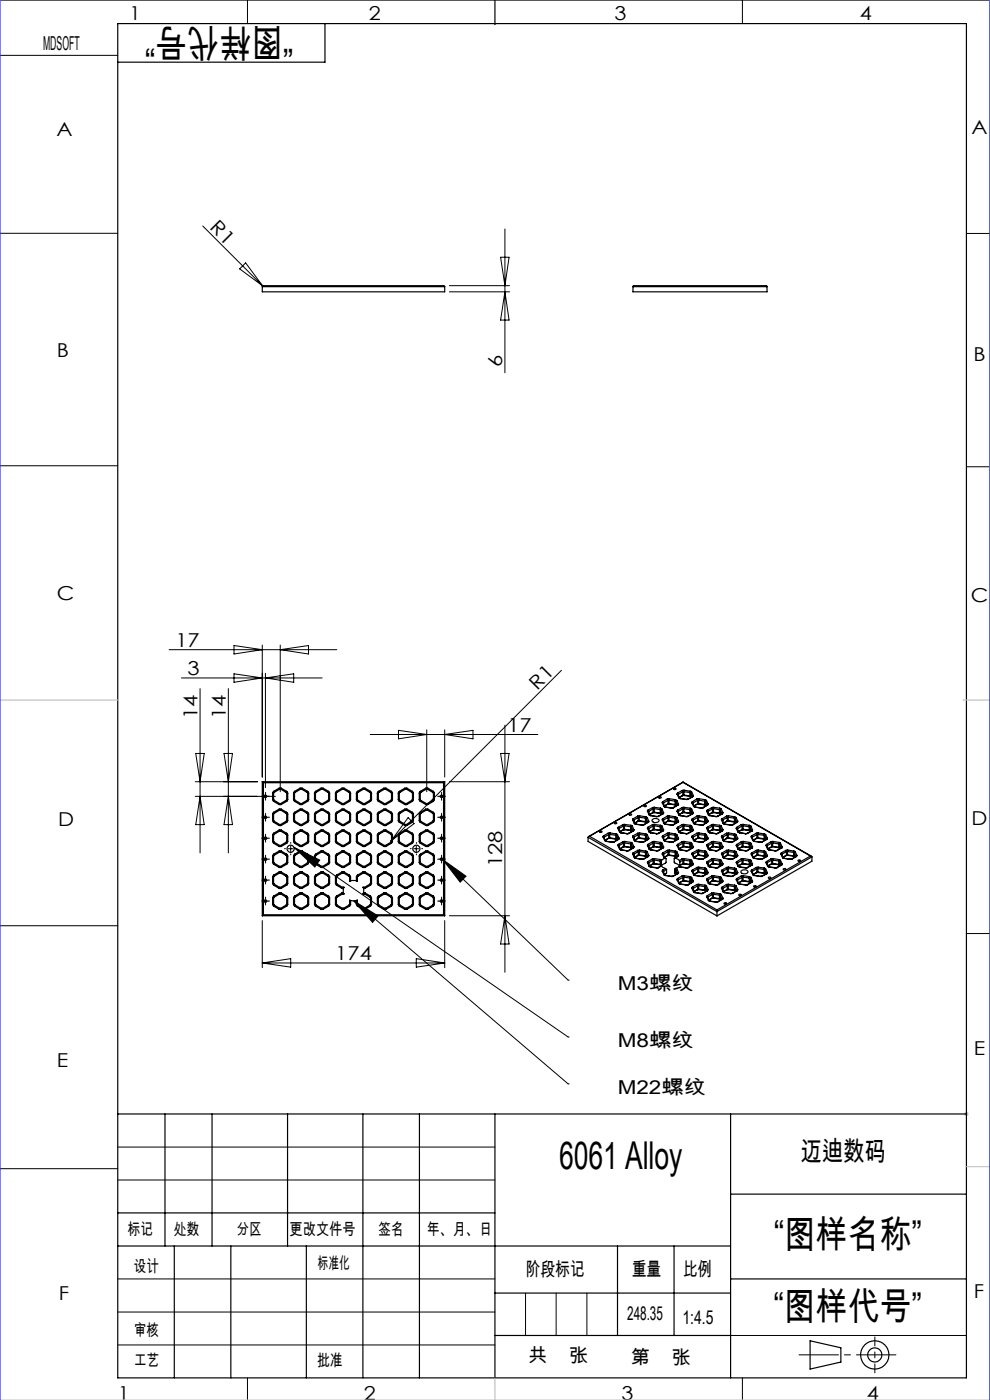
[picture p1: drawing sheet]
<svg xmlns="http://www.w3.org/2000/svg" width="210mm" height="297mm" viewBox="0 0 210 297" stroke-linecap="round" stroke-linejoin="round" font-family="sans-serif">
<defs><g id="words">
<g font-size="8.1">
<text x="62.2" y="6.1" transform="rotate(-180 62.2 6.1)">“图样代号”</text>
<text x="118.6" y="247.9">6061 Alloy</text>
<text x="164.2" y="264.7">“图样名称”</text>
<text x="164.1" y="279.9">“图样代号”</text>
</g>
<text font-size="5.8" x="169.9" y="246.3">迈迪数码</text>
<g font-size="4.1">
<text x="27.5" y="4.3">1</text>
<text x="78.3" y="4.3">2</text>
<text x="130.3" y="4.3">3</text>
<text x="182.4" y="4.3">4</text>
<text x="9.1" y="10.5">MDSOFT</text>
<text x="12" y="28.8">A</text>
<text x="206.1" y="28.4">A</text>
<text x="44.3" y="48.5" transform="rotate(45 44.3 48.5)">R1</text>
<text x="12.1" y="75.8">B</text>
<text x="106.5" y="77.8" transform="rotate(-90 106.5 77.8)">6</text>
<text x="206.5" y="76.5">B</text>
<text x="12" y="127.4">C</text>
<text x="205.9" y="127.7">C</text>
<text x="37.2" y="137.2">17</text>
<text x="39.8" y="143.2">3</text>
<text x="114" y="146.5" transform="rotate(-45 114 146.5)">R1</text>
<text x="41.9" y="152.5" transform="rotate(-90 41.9 152.5)">14</text>
<text x="47.9" y="152.5" transform="rotate(-90 47.9 152.5)">14</text>
<text x="107.6" y="155.2">17</text>
<text x="12.3" y="175.3">D</text>
<text x="206.1" y="175.1">D</text>
<text x="106.5" y="183.9" transform="rotate(-90 106.5 183.9)">128</text>
<text x="71.1" y="203.7">174</text>
<text x="131" y="210.1">M3螺纹</text>
<text x="12" y="226.5">E</text>
<text x="131" y="222.1">M8螺纹</text>
<text x="206.6" y="223.9">E</text>
<text x="131" y="232.1">M22螺纹</text>
<text x="12.5" y="275.7">F</text>
<text x="111.5" y="270.7">阶段标记</text>
<text x="134" y="270.7">重量</text>
<text x="144.9" y="270.7">比例</text>
<text x="206.6" y="275.3">F</text>
<text x="133" y="279.9">248.35</text>
<text x="144.8" y="280.8">1:4.5</text>
<text x="112.1" y="288.9">共</text>
<text x="120.7" y="288.9">张</text>
<text x="133.8" y="289.3">第</text>
<text x="142.5" y="289.3">张</text>
<text x="25.1" y="297">1</text>
<text x="77.2" y="297">2</text>
<text x="131.9" y="297">3</text>
<text x="183.8" y="297">4</text>
</g>
<g font-size="3.5">
<text x="27.1" y="262">标记</text>
<text x="36.9" y="262">处数</text>
<text x="50.2" y="262">分区</text>
<text x="61.4" y="262">更改文件号</text>
<text x="80.3" y="262">签名</text>
<text x="90.5" y="262">年、月、日</text>
<text x="28.4" y="269.8">设计</text>
<text x="67.4" y="269.2">标准化</text>
<text x="28.5" y="283.4">审核</text>
<text x="28.5" y="289.7">工艺</text>
<text x="67.3" y="289.7">批准</text>
</g>
</g></defs>
<g fill="none" stroke="#000" stroke-width=".21">
<path d="M0 0h210M0 11.7h25M52.5 0v5M157.5 0v5M0 49.5h25M43 47.9l12.9 12.9M52.1 55.8l3.6 4.8-4.9-3.6zM106.2 54.6h1.8l-.9 6zM107.1 48.6v30.5M205 49.5h5M95.3 61.9h12.8M95.3 60.6h12.8"/>
<path d="M107.1 61.9l.9 6h-1.8zM0 98.8h25M205 99h5M35.9 137.8h35.5M49.6 136.9l6 .9-6 .9zM55.6 136.8v28M59.4 136.8v31.2M59.4 137.8l6-.9v1.8zM38.5 143.8h29.8M41.5 159.8h1.8l-.9 6zM42.4 146.1v34.8M47.5 159.8h1.8l-.9 6z"/>
<path d="M48.4 146.1v34.8M49.6 142.9l6 .9-6 .9zM56.3 142.8v24.3M56.3 143.8l6-.9v1.8zM78.5 155.8h35.6M84.5 154.9l6 .9-6 .9zM90.5 154.8v13.2M94.3 154.8v10M94.3 155.8l6-.9v1.8zM106.2 159.8h1.8l-.9 6zM107.1 153.8v52.5M119.1 142.2l-36.1 36.2"/>
<path d="M41.4 168.9h17M41.4 165.8h13.2M42.4 168.9l.9 6h-1.8zM48.4 168.9l.9 6h-1.8zM55.8 173.4h1.1M55.8 177.8h1.1M56.3 168.4v1.1M56.3 172.8v1.2M56.3 177.3v1.1M61.7 179.5v1.1M62.4 179.8l58.1 40.2M62.4 179.8l5.4 2.7-1 1.4z"/>
<path d="M83 178.4l-.2 .1M86.6 173.5l1.2 1.2-4.8 3.7zM88.3 179.5v1.1M93.1 168.9h1.1M93.1 173.4h1.1M93.1 177.8h1.1M93.7 168.4v1.1M93.7 172.8v1.2M93.7 177.3v1.1M95.3 165.8h12.8M0 196.4h25M55.6 195.3v10"/>
<path d="M55.8 182.3h1.1M55.8 186.7h1.1M55.8 191.2h1.1M56.3 181.7v1.1M56.3 186.2v1.1M56.3 190.6v1.1M61.1 180.1h1.1M75 191.1l5.2 3.2-1.2 1.4zM75 191.1l45.5 38.8M87.8 180.1h1.1M93.1 182.3h1.1M93.1 186.7h1.1"/>
<path d="M93.1 191.2h1.1M93.7 181.7v1.1M93.7 186.2v1.1M93.7 190.6v1.1M93.9 182.3l26.6 25.6M93.9 182.3l4.9 3.6-1.2 1.2zM94.3 195.3v10M95.3 194.3h12.8M107.1 194.3l.9 6h-1.8zM205 198h5M55.6 204.3l6.1-.9v1.8zM55.6 204.3h38.7"/>
<path d="M88.3 203.4l6 .9-6 .9zM120.5 207.9h.1M120.5 220h.1M120.5 229.9h.1M0 247.9h25M25 243.3h80M25 250.3h80M25 278.3h80M25 271.3h80M111.5 274.3v9M118 274.3v9M124.5 274.3v9"/>
<path d="M25 285.3h80M52.5 292.3v4.7M155 283.3h50M157.5 292.3v4.7"/>
</g>
<g fill="none" stroke="#000" stroke-width=".25">
<path d="M25 5h180v287.3h-180zM68.9 5v8.2h-43.9M105 0v5.2M55.6 60.8l.2-.2h38.4l.1 .2M55.6 60.8v1.1h38.7v-1.1M55.6 60.8h38.7M134.3 60.8l.1-.2h28.2l.1 .2M134.3 60.8v1.1h28.4v-1.1M134.3 60.8h28.4M55.6 165.8l.3 .2M55.6 165.8v28.5M55.6 165.8h38.7"/>
<path d="M55.9 166h38.2M55.9 166v28.1M57.8 174.1l.2 .3M57.8 178.5l.2 .4M57.8 169.6l.2 .4M57.8 168.3h.2M57.8 169.6h.2M57.8 172.7h.2M57.8 174.1h.2M57.8 177.2h.2M57.8 178.5h.2M57.8 168.3v1.3"/>
<path d="M57.8 172.7v1.4M57.8 177.2v1.3M58 172.3l-.2 .4M58 176.8l-.2 .4M58 167.9l-.2 .4M58 167.9l.2 .2M58 169.6l.2 .2M58 172.3l.2 .2M58 174.1l.2 .1M58 176.8l.2 .2M58 178.5l.2 .2M58 170l1.2 .7"/>
<path d="M58 174.4l1.2 .7M58 178.9l1.2 .7M58 168.3v1.3M58 172.7v1.4M58 177.2v1.3M58.2 168.1l-.2 .2M58.2 169.8l-.2 .2M58.2 172.5l-.2 .2M58.2 174.2l-.2 .2M58.2 177l-.2 .2M58.2 178.7l-.2 .2M58.2 169.8l1.1 .7"/>
<path d="M58.2 174.2l1.1 .7M58.2 178.7l1.1 .6M59.2 171.7h.5M59.2 175.1h.5M59.2 176.1h.5M59.2 179.6h.5M59.2 167.2h.5M59.2 170.7h.5M59.2 167.2l.1 .2M59.2 171.7l.1 .2M59.2 176.1l.1 .2M59.2 171.7l-1.2 .6"/>
<path d="M59.2 176.1l-1.2 .7M59.2 167.2l-1.2 .7M59.3 167.4h.2M59.3 170.5l-.1 .2M59.3 170.5h.2M59.3 171.9h.2M59.3 174.9l-.1 .2M59.3 174.9h.2M59.3 176.3h.2M59.3 179.3l-.1 .3M59.3 179.3h.2M59.3 167.4l-1.1 .7"/>
<path d="M59.3 171.9l-1.1 .6M59.3 176.3l-1.1 .7M59.5 170.5l.2 .2M59.5 174.9l.2 .2M59.5 179.3l.2 .3M59.5 167.4l1.2 .7M59.5 171.9l1.2 .6M59.5 176.3l1.2 .7M59.7 167.2l-.2 .2M59.7 171.7l-.2 .2M59.7 176.1l-.2 .2M59.7 171.7l1.1 .6"/>
<path d="M59.7 176.1l1.1 .7M59.7 167.2l1.1 .7M60.7 168.1l.1 .2M60.7 169.8l.1 .2M60.7 172.5l.1 .2M60.7 174.2l.1 .2M60.7 177l.1 .2M60.7 178.7l.1 .2M60.7 169.8l-1.2 .7M60.7 174.2l-1.2 .7M60.7 178.7l-1.2 .6M60.8 172.3l.2 .4"/>
<path d="M60.8 176.8l.2 .4M60.8 167.9l.2 .4M60.8 167.9l-.1 .2M60.8 168.3h.2M60.8 169.6h.2M60.8 169.6l-.1 .2M60.8 172.3l-.1 .2M60.8 172.7h.2M60.8 174.1h.2M60.8 174.1l-.1 .1M60.8 176.8l-.1 .2M60.8 177.2h.2"/>
<path d="M60.8 178.5h.2M60.8 178.5l-.1 .2M60.8 174.4l-1.1 .7M60.8 178.9l-1.1 .7M60.8 170l-1.1 .7M60.8 168.3v1.3M60.8 172.7v1.4M60.8 177.2v1.3M61 174.1l-.2 .3M61 178.5l-.2 .4M61 169.6l-.2 .4M61 168.3v1.3"/>
<path d="M61 172.7v1.4M61 177.2v1.3M62.3 178.5l.2 .4M62.3 169.6l.2 .4M62.3 174.1l.2 .3M62.3 168.3h.2M62.3 169.6h.2M62.3 172.7h.2M62.3 174.1h.2M62.3 177.2h.2M62.3 178.5h.2M62.3 168.3v1.3"/>
<path d="M62.3 172.7v1.4M62.3 177.2v1.3M62.5 176.8l-.2 .4M62.5 167.9l-.2 .4M62.5 172.3l-.2 .4M62.5 167.9l.1 .2M62.5 169.6l.1 .2M62.5 172.3l.1 .2M62.5 174.1l.1 .1M62.5 176.8l.1 .2M62.5 178.5l.1 .2M62.5 178.9l1.1 .7"/>
<path d="M62.5 174.4l1.1 .7M62.5 170l1.1 .7M62.5 168.3v1.3M62.5 172.7v1.4M62.5 177.2v1.3M62.6 168.1l-.1 .2M62.6 169.8l-.1 .2M62.6 172.5l-.1 .2M62.6 174.2l-.1 .2M62.6 177l-.1 .2M62.6 178.7l-.1 .2M62.6 169.8l1.1 .7"/>
<path d="M62.6 174.2l1.1 .7M62.6 178.7l1.1 .6M63.6 176.1h.5M63.6 179.6h.5M63.6 167.2h.5M63.6 170.7h.5M63.6 171.7h.5M63.6 175.1h.5M63.6 167.2l.1 .2M63.6 171.7l.1 .2M63.6 176.1l.1 .2M63.6 176.1l-1.1 .7"/>
<path d="M63.6 167.2l-1.1 .7M63.6 171.7l-1.1 .6M63.7 167.4h.3M63.7 170.5l-.1 .2M63.7 170.5h.3M63.7 171.9h.3M63.7 174.9l-.1 .2M63.7 174.9h.3M63.7 176.3h.3M63.7 179.3l-.1 .3M63.7 179.3h.3M63.7 167.4l-1.1 .7"/>
<path d="M63.7 171.9l-1.1 .6M63.7 176.3l-1.1 .7M64 170.5l.1 .2M64 174.9l.1 .2M64 179.3l.1 .3M64 167.4l1.1 .7M64 171.9l1.1 .6M64 176.3l1.1 .7M64.1 167.2l-.1 .2M64.1 171.7l-.1 .2M64.1 176.1l-.1 .2M64.1 176.1l1.2 .7"/>
<path d="M64.1 167.2l1.2 .7M64.1 171.7l1.2 .6M65.1 168.1l.2 .2M65.1 169.8l.2 .2M65.1 172.5l.2 .2M65.1 174.2l.2 .2M65.1 177l.2 .2M65.1 178.7l.2 .2M65.1 169.8l-1.1 .7M65.1 174.2l-1.1 .7M65.1 178.7l-1.1 .6M65.3 176.8l.2 .4"/>
<path d="M65.3 167.9l.2 .4M65.3 172.3l.2 .4M65.3 167.9l-.2 .2M65.3 168.3h.2M65.3 169.6h.2M65.3 169.6l-.2 .2M65.3 172.3l-.2 .2M65.3 172.7h.2M65.3 174.1h.2M65.3 174.1l-.2 .1M65.3 176.8l-.2 .2M65.3 177.2h.2"/>
<path d="M65.3 178.5h.2M65.3 178.5l-.2 .2M65.3 178.9l-1.2 .7M65.3 170l-1.2 .7M65.3 174.4l-1.2 .7M65.3 168.3v1.3M65.3 172.7v1.4M65.3 177.2v1.3M65.5 178.5l-.2 .4M65.5 169.6l-.2 .4M65.5 174.1l-.2 .3M65.5 168.3v1.3"/>
<path d="M65.5 172.7v1.4M65.5 177.2v1.3M66.7 178.5l.2 .4M66.7 169.6l.2 .4M66.7 174.1l.2 .3M66.7 168.3h.2M66.7 169.6h.2M66.7 172.7h.2M66.7 174.1h.2M66.7 177.2h.2M66.7 178.5h.2M66.7 168.3v1.3"/>
<path d="M66.7 172.7v1.4M66.7 177.2v1.3M66.9 176.8l-.2 .4M66.9 167.9l-.2 .4M66.9 172.3l-.2 .4M66.9 167.9l.2 .2M66.9 169.6l.2 .2M66.9 172.3l.2 .2M66.9 174.1l.2 .1M66.9 176.8l.2 .2M66.9 178.5l.2 .2M66.9 178.9l1.2 .7"/>
<path d="M66.9 174.4l1.2 .7M66.9 170l1.2 .7M66.9 168.3v1.3M66.9 172.7v1.4M66.9 177.2v1.3M67.1 168.1l-.2 .2M67.1 169.8l-.2 .2M67.1 172.5l-.2 .2M67.1 174.2l-.2 .2M67.1 177l-.2 .2M67.1 178.7l-.2 .2M67.1 169.8l1.1 .7"/>
<path d="M67.1 174.2l1.1 .7M67.1 178.7l1.1 .6M68.1 176.1h.4M68.1 179.6h.4M68.1 167.2h.4M68.1 170.7h.4M68.1 171.7h.4M68.1 175.1h.4M68.1 167.2l.1 .2M68.1 171.7l.1 .2M68.1 176.1l.1 .2M68.1 176.1l-1.2 .7"/>
<path d="M68.1 167.2l-1.2 .7M68.1 171.7l-1.2 .6M68.2 167.4h.2M68.2 170.5l-.1 .2M68.2 170.5h.2M68.2 171.9h.2M68.2 174.9l-.1 .2M68.2 174.9h.2M68.2 176.3h.2M68.2 179.3l-.1 .3M68.2 179.3h.2M68.2 167.4l-1.1 .7"/>
<path d="M68.2 171.9l-1.1 .6M68.2 176.3l-1.1 .7M68.4 170.5l.1 .2M68.4 174.9l.1 .2M68.4 179.3l.1 .3M68.4 167.4l1.2 .7M68.4 171.9l1.2 .6M68.4 176.3l1.2 .7M68.5 167.2l-.1 .2M68.5 171.7l-.1 .2M68.5 176.1l-.1 .2M68.5 176.1l1.2 .7"/>
<path d="M68.5 167.2l1.2 .7M68.5 171.7l1.2 .6M69.6 168.1l.1 .2M69.6 169.8l.1 .2M69.6 172.5l.1 .2M69.6 174.2l.1 .2M69.6 177l.1 .2M69.6 178.7l.1 .2M69.6 169.8l-1.2 .7M69.6 174.2l-1.2 .7M69.6 178.7l-1.2 .6M69.7 176.8l.2 .4"/>
<path d="M69.7 167.9l.2 .4M69.7 172.3l.2 .4M69.7 167.9l-.1 .2M69.7 168.3h.2M69.7 169.6h.2M69.7 169.6l-.1 .2M69.7 172.3l-.1 .2M69.7 172.7h.2M69.7 174.1h.2M69.7 174.1l-.1 .1M69.7 176.8l-.1 .2M69.7 177.2h.2"/>
<path d="M69.7 178.5h.2M69.7 178.5l-.1 .2M69.7 178.9l-1.2 .7M69.7 170l-1.2 .7M69.7 174.4l-1.2 .7M69.7 168.3v1.3M69.7 172.7v1.4M69.7 177.2v1.3M69.9 178.5l-.2 .4M69.9 169.6l-.2 .4M69.9 174.1l-.2 .3M69.9 168.3v1.3"/>
<path d="M69.9 172.7v1.4M69.9 177.2v1.3M71.2 178.5l.2 .4M71.2 169.6l.2 .4M71.2 174.1l.2 .3M71.2 168.3h.2M71.2 169.6h.2M71.2 172.7h.2M71.2 174.1h.2M71.2 177.2h.2M71.2 178.5h.2M71.2 168.3v1.3"/>
<path d="M71.2 172.7v1.4M71.2 177.2v1.3M71.4 176.8l-.2 .4M71.4 167.9l-.2 .4M71.4 172.3l-.2 .4M71.4 167.9l.1 .2M71.4 169.6l.1 .2M71.4 172.3l.1 .2M71.4 174.1l.1 .1M71.4 176.8l.1 .2M71.4 178.5l.1 .2M71.4 178.9l1.1 .7"/>
<path d="M71.4 174.4l1.1 .7M71.4 170l1.1 .7M71.4 168.3v1.3M71.4 172.7v1.4M71.4 177.2v1.3M71.5 168.1l-.1 .2M71.5 169.8l-.1 .2M71.5 172.5l-.1 .2M71.5 174.2l-.1 .2M71.5 177l-.1 .2M71.5 178.7l-.1 .2M71.5 169.8l1.1 .7"/>
<path d="M71.5 174.2l1.1 .7M71.5 178.7l1.1 .6M72.5 176.1h.5M72.5 179.6h.5M72.5 167.2h.5M72.5 170.7h.5M72.5 171.7h.5M72.5 175.1h.5M72.5 167.2l.1 .2M72.5 171.7l.1 .2M72.5 176.1l.1 .2M72.5 176.1l-1.1 .7"/>
<path d="M72.5 167.2l-1.1 .7M72.5 171.7l-1.1 .6M72.6 167.4h.3M72.6 170.5l-.1 .2M72.6 170.5h.3M72.6 171.9h.3M72.6 174.9l-.1 .2M72.6 174.9h.3M72.6 176.3h.3M72.6 179.3l-.1 .3M72.6 179.3h.3M72.6 167.4l-1.1 .7"/>
<path d="M72.6 171.9l-1.1 .6M72.6 176.3l-1.1 .7M72.9 170.5l.1 .2M72.9 174.9l.1 .2M72.9 179.3l.1 .3M72.9 167.4l1.1 .7M72.9 171.9l1.1 .6M72.9 176.3l1.1 .7M73 167.2l-.1 .2M73 171.7l-.1 .2M73 176.1l-.1 .2M73 176.1l1.2 .7"/>
<path d="M73 167.2l1.2 .7M73 171.7l1.2 .6M74 168.1l.2 .2M74 169.8l.2 .2M74 172.5l.2 .2M74 174.2l.2 .2M74 177l.2 .2M74 178.7l.2 .2M74 169.8l-1.1 .7M74 174.2l-1.1 .7M74 178.7l-1.1 .6M74.2 176.8l.2 .4"/>
<path d="M74.2 167.9l.2 .4M74.2 172.3l.2 .4M74.2 167.9l-.2 .2M74.2 168.3h.2M74.2 169.6h.2M74.2 169.6l-.2 .2M74.2 172.3l-.2 .2M74.2 172.7h.2M74.2 174.1h.2M74.2 174.1l-.2 .1M74.2 176.8l-.2 .2M74.2 177.2h.2"/>
<path d="M74.2 178.5h.2M74.2 178.5l-.2 .2M74.2 178.9l-1.2 .7M74.2 170l-1.2 .7M74.2 174.4l-1.2 .7M74.2 168.3v1.3M74.2 172.7v1.4M74.2 177.2v1.3M74.4 178.5l-.2 .4M74.4 169.6l-.2 .4M74.4 174.1l-.2 .3M74.4 168.3v1.3"/>
<path d="M74.4 172.7v1.4M74.4 177.2v1.3M75.6 178.5l.2 .4M75.6 169.6l.2 .4M75.6 174.1l.2 .3M75.6 168.3h.2M75.6 169.6h.2M75.6 172.7h.2M75.6 174.1h.2M75.6 177.2h.2M75.6 178.5h.2M75.6 168.3v1.3"/>
<path d="M75.6 172.7v1.4M75.6 177.2v1.3M75.8 176.8l-.2 .4M75.8 167.9l-.2 .4M75.8 172.3l-.2 .4M75.8 167.9l.2 .2M75.8 169.6l.2 .2M75.8 172.3l.2 .2M75.8 174.1l.2 .1M75.8 176.8l.2 .2M75.8 178.5l.2 .2M75.8 178.9l1.2 .7"/>
<path d="M75.8 174.4l1.2 .7M75.8 170l1.2 .7M75.8 168.3v1.3M75.8 172.7v1.4M75.8 177.2v1.3M76 168.1l-.2 .2M76 169.8l-.2 .2M76 172.5l-.2 .2M76 174.2l-.2 .2M76 177l-.2 .2M76 178.7l-.2 .2M76 169.8l1.1 .7"/>
<path d="M76 174.2l1.1 .7M76 178.7l1.1 .6M77 176.1h.4M77 179.6h.4M77 167.2h.4M77 170.7h.4M77 171.7h.4M77 175.1h.4M77 167.2l.1 .2M77 171.7l.1 .2M77 176.1l.1 .2M77 176.1l-1.2 .7"/>
<path d="M77 167.2l-1.2 .7M77 171.7l-1.2 .6M77.1 167.4h.2M77.1 170.5l-.1 .2M77.1 170.5h.2M77.1 171.9h.2M77.1 174.9l-.1 .2M77.1 174.9h.2M77.1 176.3h.2M77.1 179.3l-.1 .3M77.1 179.3h.2M77.1 167.4l-1.1 .7"/>
<path d="M77.1 171.9l-1.1 .6M77.1 176.3l-1.1 .7M77.3 170.5l.1 .2M77.3 174.9l.1 .2M77.3 179.3l.1 .3M77.3 167.4l1.2 .7M77.3 171.9l1.2 .6M77.3 176.3l1.2 .7M77.4 167.2l-.1 .2M77.4 171.7l-.1 .2M77.4 176.1l-.1 .2M77.4 176.1l1.2 .7"/>
<path d="M77.4 167.2l1.2 .7M77.4 171.7l1.2 .6M78.5 168.1l.1 .2M78.5 169.8l.1 .2M78.5 172.5l.1 .2M78.5 174.2l.1 .2M78.5 177l.1 .2M78.5 178.7l.1 .2M78.5 169.8l-1.2 .7M78.5 174.2l-1.2 .7M78.5 178.7l-1.2 .6M78.6 176.8l.2 .4"/>
<path d="M78.6 167.9l.2 .4M78.6 172.3l.2 .4M78.6 167.9l-.1 .2M78.6 168.3h.2M78.6 169.6h.2M78.6 169.6l-.1 .2M78.6 172.3l-.1 .2M78.6 172.7h.2M78.6 174.1h.2M78.6 174.1l-.1 .1M78.6 176.8l-.1 .2M78.6 177.2h.2"/>
<path d="M78.6 178.5h.2M78.6 178.5l-.1 .2M78.6 178.9l-1.2 .7M78.6 170l-1.2 .7M78.6 174.4l-1.2 .7M78.6 168.3v1.3M78.6 172.7v1.4M78.6 177.2v1.3M78.8 178.5l-.2 .4M78.8 169.6l-.2 .4M78.8 174.1l-.2 .3M78.8 168.3v1.3"/>
<path d="M78.8 172.7v1.4M78.8 177.2v1.3M80 178.5l.3 .4M80 169.6l.3 .4M80 174.1l.3 .3M80 168.3h.3M80 169.6h.3M80 172.7h.3M80 174.1h.3M80 177.2h.3M80 178.5h.3M80 168.3v1.3"/>
<path d="M80 172.7v1.4M80 177.2v1.3M80.3 176.8l-.3 .4M80.3 167.9l-.3 .4M80.3 172.3l-.3 .4M80.3 167.9l.1 .2M80.3 169.6l.1 .2M80.3 172.3l.1 .2M80.3 174.1l.1 .1M80.3 176.8l.1 .2M80.3 178.5l.1 .2M80.3 178.9l1.1 .7"/>
<path d="M80.3 174.4l1.1 .7M80.3 170l1.1 .7M80.3 168.3v1.3M80.3 172.7v1.4M80.3 177.2v1.3M80.4 168.1l-.1 .2M80.4 169.8l-.1 .2M80.4 172.5l-.1 .2M80.4 174.2l-.1 .2M80.4 177l-.1 .2M80.4 178.7l-.1 .2M80.4 169.8l1.1 .7"/>
<path d="M80.4 174.2l1.1 .7M80.4 178.7l1.1 .6M81.4 176.1h.5M81.4 179.6h.5M81.4 167.2h.5M81.4 170.7h.5M81.4 171.7h.5M81.4 175.1h.5M81.4 167.2l.1 .2M81.4 171.7l.1 .2M81.4 176.1l.1 .2M81.4 176.1l-1.1 .7"/>
<path d="M81.4 167.2l-1.1 .7M81.4 171.7l-1.1 .6M81.5 167.4h.3M81.5 170.5l-.1 .2M81.5 170.5h.3M81.5 171.9h.3M81.5 174.9l-.1 .2M81.5 174.9h.3M81.5 176.3h.3M81.5 179.3l-.1 .3M81.5 179.3h.3M81.5 167.4l-1.1 .7"/>
<path d="M81.5 171.9l-1.1 .6M81.5 176.3l-1.1 .7M81.8 170.5l.1 .2M81.8 174.9l.1 .2M81.8 179.3l.1 .3M81.8 167.4l1.1 .7M81.8 171.9l1.1 .6M81.8 176.3l1.1 .7M81.9 167.2l-.1 .2M81.9 171.7l-.1 .2M81.9 176.1l-.1 .2M81.9 176.1l1.1 .7"/>
<path d="M81.9 167.2l1.1 .7M81.9 171.7l1.1 .6M82.9 168.1l.1 .2M82.9 169.8l.1 .2M82.9 172.5l.1 .2M82.9 174.2l.1 .2M82.9 177l.1 .2M82.9 178.7l.1 .2M82.9 169.8l-1.1 .7M82.9 174.2l-1.1 .7M82.9 178.7l-1.1 .6M83 176.8l.3 .4"/>
<path d="M83 167.9l.3 .4M83 172.3l.3 .4M83 167.9l-.1 .2M83 168.3h.3M83 169.6h.3M83 169.6l-.1 .2M83 172.3l-.1 .2M83 172.7h.3M83 174.1h.3M83 174.1l-.1 .1M83 176.8l-.1 .2M83 177.2h.3"/>
<path d="M83 178.5h.3M83 178.5l-.1 .2M83 178.9l-1.1 .7M83 170l-1.1 .7M83 174.4l-1.1 .7M83 168.3v1.3M83 172.7v1.4M83 177.2v1.3M83.3 178.5l-.3 .4M83.3 169.6l-.3 .4M83.3 174.1l-.3 .3M83.3 168.3v1.3"/>
<path d="M83.3 172.7v1.4M83.3 177.2v1.3M84.5 178.5l.2 .4M84.5 169.6l.2 .4M84.5 174.1l.2 .3M84.5 168.3h.2M84.5 169.6h.2M84.5 172.7h.2M84.5 174.1h.2M84.5 177.2h.2M84.5 178.5h.2M84.5 168.3v1.3"/>
<path d="M84.5 172.7v1.4M84.5 177.2v1.3M84.7 176.8l-.2 .4M84.7 167.9l-.2 .4M84.7 172.3l-.2 .4M84.7 167.9l.1 .2M84.7 169.6l.1 .2M84.7 172.3l.1 .2M84.7 174.1l.1 .1M84.7 176.8l.1 .2M84.7 178.5l.1 .2M84.7 178.9l1.2 .7"/>
<path d="M84.7 170l1.2 .7M84.7 174.4l1.2 .7M84.7 168.3v1.3M84.7 172.7v1.4M84.7 177.2v1.3M84.8 168.1l-.1 .2M84.8 169.8l-.1 .2M84.8 172.5l-.1 .2M84.8 174.2l-.1 .2M84.8 177l-.1 .2M84.8 178.7l-.1 .2M84.8 169.8l1.2 .7"/>
<path d="M84.8 174.2l1.2 .7M84.8 178.7l1.2 .6M85.9 176.1h.4M85.9 179.6h.4M85.9 167.2h.4M85.9 170.7h.4M85.9 171.7h.4M85.9 175.1h.4M85.9 167.2l.1 .2M85.9 171.7l.1 .2M85.9 176.1l.1 .2M85.9 176.1l-1.2 .7"/>
<path d="M85.9 167.2l-1.2 .7M85.9 171.7l-1.2 .6M86 167.4h.2M86 170.5l-.1 .2M86 170.5h.2M86 171.9h.2M86 174.9l-.1 .2M86 174.9h.2M86 176.3h.2M86 179.3l-.1 .3M86 179.3h.2M86 167.4l-1.2 .7"/>
<path d="M86 171.9l-1.2 .6M86 176.3l-1.2 .7M86.2 170.5l.1 .2M86.2 174.9l.1 .2M86.2 179.3l.1 .3M86.2 167.4l1.1 .7M86.2 171.9l1.1 .6M86.2 176.3l1.1 .7M86.3 167.2l-.1 .2M86.3 171.7l-.1 .2M86.3 176.1l-.1 .2M86.3 176.1l1.2 .7"/>
<path d="M86.3 167.2l1.2 .7M86.3 171.7l1.2 .6M87.3 168.1l.2 .2M87.3 169.8l.2 .2M87.3 172.5l.2 .2M87.3 174.2l.2 .2M87.3 177l.2 .2M87.3 178.7l.2 .2M87.3 169.8l-1.1 .7M87.3 174.2l-1.1 .7M87.3 178.7l-1.1 .6M87.5 176.8l.2 .4"/>
<path d="M87.5 167.9l.2 .4M87.5 172.3l.2 .4M87.5 167.9l-.2 .2M87.5 168.3h.2M87.5 169.6h.2M87.5 169.6l-.2 .2M87.5 172.3l-.2 .2M87.5 172.7h.2M87.5 174.1h.2M87.5 174.1l-.2 .1M87.5 176.8l-.2 .2M87.5 177.2h.2"/>
<path d="M87.5 178.5h.2M87.5 178.5l-.2 .2M87.5 178.9l-1.2 .7M87.5 170l-1.2 .7M87.5 174.4l-1.2 .7M87.5 168.3v1.3M87.5 172.7v1.4M87.5 177.2v1.3M87.7 178.5l-.2 .4M87.7 169.6l-.2 .4M87.7 174.1l-.2 .3M87.7 168.3v1.3"/>
<path d="M87.7 172.7v1.4M87.7 177.2v1.3M88.9 178.5l.2 .4M88.9 169.6l.2 .4M88.9 174.1l.2 .3M88.9 168.3h.2M88.9 169.6h.2M88.9 172.7h.2M88.9 174.1h.2M88.9 177.2h.2M88.9 178.5h.2M88.9 168.3v1.3"/>
<path d="M88.9 172.7v1.4M88.9 177.2v1.3M89.1 176.8l-.2 .4M89.1 167.9l-.2 .4M89.1 172.3l-.2 .4M89.1 167.9l.2 .2M89.1 169.6l.2 .2M89.1 172.3l.2 .2M89.1 174.1l.2 .1M89.1 176.8l.2 .2M89.1 178.5l.2 .2M89.1 178.9l1.2 .7"/>
<path d="M89.1 170l1.2 .7M89.1 174.4l1.2 .7M89.1 168.3v1.3M89.1 172.7v1.4M89.1 177.2v1.3M89.3 168.1l-.2 .2M89.3 169.8l-.2 .2M89.3 172.5l-.2 .2M89.3 174.2l-.2 .2M89.3 177l-.2 .2M89.3 178.7l-.2 .2M89.3 169.8l1.1 .7"/>
<path d="M89.3 174.2l1.1 .7M89.3 178.7l1.1 .6M90.3 176.1h.5M90.3 179.6h.5M90.3 167.2h.5M90.3 170.7h.5M90.3 171.7h.5M90.3 175.1h.5M90.3 167.2l.1 .2M90.3 171.7l.1 .2M90.3 176.1l.1 .2M90.3 176.1l-1.2 .7"/>
<path d="M90.3 167.2l-1.2 .7M90.3 171.7l-1.2 .6M90.4 167.4h.3M90.4 170.5l-.1 .2M90.4 170.5h.3M90.4 171.9h.3M90.4 174.9l-.1 .2M90.4 174.9h.3M90.4 176.3h.3M90.4 179.3l-.1 .3M90.4 179.3h.3M90.4 167.4l-1.1 .7"/>
<path d="M90.4 171.9l-1.1 .6M90.4 176.3l-1.1 .7M90.7 170.5l.1 .2M90.7 174.9l.1 .2M90.7 179.3l.1 .3M90.7 167.4l1.1 .7M90.7 171.9l1.1 .6M90.7 176.3l1.1 .7M90.8 167.2l-.1 .2M90.8 171.7l-.1 .2M90.8 176.1l-.1 .2M90.8 176.1l1.1 .7"/>
<path d="M90.8 167.2l1.1 .7M90.8 171.7l1.1 .6M91.8 168.1l.1 .2M91.8 169.8l.1 .2M91.8 172.5l.1 .2M91.8 174.2l.1 .2M91.8 177l.1 .2M91.8 178.7l.1 .2M91.8 169.8l-1.1 .7M91.8 174.2l-1.1 .7M91.8 178.7l-1.1 .6M91.9 176.8l.2 .4"/>
<path d="M91.9 167.9l.2 .4M91.9 172.3l.2 .4M91.9 167.9l-.1 .2M91.9 168.3h.2M91.9 169.6h.2M91.9 169.6l-.1 .2M91.9 172.3l-.1 .2M91.9 172.7h.2M91.9 174.1h.2M91.9 174.1l-.1 .1M91.9 176.8l-.1 .2M91.9 177.2h.2"/>
<path d="M91.9 178.5h.2M91.9 178.5l-.1 .2M91.9 178.9l-1.1 .7M91.9 170l-1.1 .7M91.9 174.4l-1.1 .7M91.9 168.3v1.3M91.9 172.7v1.4M91.9 177.2v1.3M92.1 178.5l-.2 .4M92.1 169.6l-.2 .4M92.1 174.1l-.2 .3M92.1 168.3v1.3"/>
<path d="M92.1 172.7v1.4M92.1 177.2v1.3M94.1 166v28.1M94.3 165.8l-.2 .2M94.3 165.8v28.5M124.7 177.6l27.4 15.8M124.7 177.6v.9l27.4 15.8M125.1 177.4l-.4 .2M125.1 177.4l27 15.6M127.1 176.4l.2-.1a.24 .24 0 0 1 .3 0 .24 .24 0 0 1 .1 .2l-.3 .1zM127.9 177.5l.2 .1 .3 .8M127.9 177.5l.4 .8"/>
<path d="M128 177.3l-.1 .2M128 177.3l.2 .3M128.2 177.6l-.1 .1M128.2 177.6v.2M128.3 178.3l.3 .2M128.3 178.3l.1 .1M128.4 178.4l.2 .1M128.6 178.5l1.3 .1M129 176.8l.1 .3M129 176.8l-1 .5M129.1 177.8v.1M129.1 177.8l-.7 .5 .7-.4"/>
<path d="M129.1 177.1l-.9 .5M129.1 177.1v.7M129.3 177l-.2 .1M129.3 177.7l-.2 .1M129.3 177.7l.1 .1M129.3 177l1.3 .2M129.3 177.7l1.3 .2M129.3 177v.7M129.4 177.8l-.3 .1M129.4 177.8l1.3 .2M129.4 176.7l-.4 .1M129.4 176.7l-.1 .3"/>
<path d="M129.4 176.7l1.3 .2M129.9 178.6v.1M130.2 178.6h-.3M130.2 178.6l-.3 .1M130.4 174.5a.23 .23 0 0 1 .3-.1 .23 .23 0 0 1 .1 .3h-.1a.22 .22 0 0 1-.2 .1 .22 .22 0 0 1-.1-.3zM130.6 177.2l.2 .1M130.6 177.9l.2 .1M130.6 177.9l.1 .1M130.6 177.2v.7M130.7 178l.1 .1M130.7 176.9l.3 .2M130.7 176.9l-.1 .3"/>
<path d="M130.8 178v.1M130.8 177.3l.3 .7M130.8 177.3v.7M130.8 178l.1 .2M130.8 178.1v.1M131 177.1l-.2 .2M131 177.1l.3 .7M131.1 179.4h.1l.4 .8M131.1 175.8h.1l.4 .8-.2-.1M131.1 175.8l.3 .7M131.1 179.4l.3 .7M131.2 178v.1"/>
<path d="M131.2 175.5l-.1 .3M131.2 179.1l-.1 .3M131.2 179.1l.1 .3M131.2 175.5l.1 .3M131.2 178.1l-1 .5M131.3 179.4v.1M131.3 175.8v.1M131.3 175.8v.2M131.3 179.4v.2M131.3 177.8l-.1 .3M131.3 177.8l-.2 .2M131.4 176.5l.3 .2"/>
<path d="M131.6 176.6h.1M131.7 176.7l1.3 .2M131.7 176.6v.1M131.7 176.6l1.3 .2M132.1 178.6l.2 .3M132.1 174.9l.2 .3M132.1 174.9l-.9 .6M132.1 178.6l-.9 .5M132.2 179.7l-.6 .4M132.2 176.1l-.6 .4M132.3 179.6l-.1 .1M132.3 176l-.1 .1"/>
<path d="M132.3 178.9l-1 .5M132.3 175.2v.8M132.3 178.9v.7M132.3 175.2l-1 .6M132.3 179.6l-.8 .4M132.3 176l-.8 .4M132.5 178.8l-.2 .1M132.5 179.6h-.2M132.5 175.2h-.2M132.5 175.9l-.2 .1M132.5 179.6h.1M132.5 175.9v.1"/>
<path d="M132.5 175.2l1.3 .2M132.5 178.8l1.3 .2M132.5 175.9l1.3 .2M132.5 179.6l1.3 .1M132.5 175.2v.7M132.5 178.8v.8M132.5 179.6l-.3 .1M132.5 176l-.3 .1M132.5 179.6l1.3 .2M132.5 176l1.3 .2M132.5 174.9h-.4M132.5 178.5l-.4 .1"/>
<path d="M132.5 178.5v.3M132.5 174.9v.3M132.5 174.9l1.3 .2M132.5 178.5l1.3 .2M133 176.8v.1M133.3 176.8h-.3M133.3 176.8h.1M133.4 176.8l-.4 .1M133.5 172.8l.1-.1a.22 .22 0 0 1 .2-.1 .22 .22 0 0 1 .1 .3h-.4zM133.8 179l.1 .1M133.8 179.7l.1 .1M133.8 175.4l.1 .1"/>
<path d="M133.8 176.1l.1 .1M133.8 179.7v.1M133.8 176.1v.1M133.8 175.4v.7M133.8 179v.7M133.8 179.8l.1 .1M133.8 176.2l.1 .1M133.8 175.1l.3 .2M133.8 178.7l.3 .2M133.8 178.7v.3M133.8 175.1v.3M133.9 179.1l.4 .7 .2-.2"/>
<path d="M133.9 179.8v.1M133.9 176.2v.1M133.9 179.8l.1 .2-.1-.1M133.9 176.2l.1 .2-.1-.1M133.9 175.5v.7M133.9 179.1v.7M133.9 175.5l.4 .7M134.1 178.9l-.2 .2M134.1 175.3l-.2 .2M134.1 175.3l.4 .7M134.1 178.9l.4 .7M134.2 177.5l.2 .2"/>
<path d="M134.2 174h.2M134.2 174l.3 .7M134.2 177.5l.3 .8M134.3 179.9h.1M134.3 176.2l.1 .1M134.3 179.9l-1 .5M134.3 176.2l-1 .6M134.3 176.2h.1M134.3 173.7l-.1 .3M134.3 177.3l-.1 .2M134.3 177.3l.2 .3M134.3 173.7l.2 .3"/>
<path d="M134.4 179.9l-1 .5M134.4 176.3l-1 .5M134.4 177.7l.3 .7M134.4 174l.3 .8M134.5 176l-.1 .3M134.5 179.6l-.1 .3M134.5 176l-.2 .2M134.5 177.6l-.1 .1M134.5 174h-.1M134.5 174v.2M134.5 177.6v.2M134.5 174.7l.4 .2"/>
<path d="M134.5 178.3l.4 .2M134.5 178.3l.2 .1M134.5 174.7l.2 .1M134.7 178.4l.2 .1M134.7 174.8l.2 .1M134.9 174.9l1.3 .1M134.9 178.5l1.2 .2M134.9 178.5h.1M134.9 178.5l1.3 .1M135.3 176.8l.1 .3M135.3 173.1l.1 .3M135.3 173.1l-1 .6"/>
<path d="M135.3 176.8l-1 .5M135.4 177.9l-.7 .4M135.4 174.2l-.7 .4M135.4 177.8v.1M135.4 174.1v.1M135.4 173.4v.7M135.4 177.1v.7M135.4 177.1l-.9 .5M135.4 173.4l-.9 .6M135.4 177.8l-.7 .4M135.4 174.1l-.7 .5M135.6 177l-.2 .1"/>
<path d="M135.6 177.7l-.2 .1M135.6 173.4h-.2M135.6 174.1h-.2M135.6 177.7v.1M135.6 174.1v.1M135.6 173.4v.7M135.6 177v.7M135.6 177l1.3 .2M135.6 177.7l1.3 .2M135.6 173.4l1.3 .2M135.6 174.1l1.3 .2M135.6 177.8l-.2 .1"/>
<path d="M135.6 174.2h-.2M135.6 177.8l1.3 .2M135.6 174.2l1.3 .2M135.7 173.1h-.4M135.7 176.7l-.4 .1M135.7 176.7l-.1 .3M135.7 173.1l-.1 .3M135.7 173.1l1.3 .2M135.7 176.7l1.3 .2M136.2 175h.4M136.2 178.6l-.1 .1M136.5 178.6h-.3"/>
<path d="M136.5 175h-.3M136.5 178.6h.1M136.5 175h.1M136.6 178.6l-.5 .1M136.6 170.9l.1-.1a.23 .23 0 0 1 .3 0 .23 .23 0 0 1 .1 .3h-.1a.24 .24 0 0 1-.3 .1 .24 .24 0 0 1-.1-.3zM136.9 177.2l.2 .1M136.9 177.9l.2 .1M136.9 173.6l.2 .1M136.9 174.3l.2 .1M136.9 177.9v.1M136.9 174.3v.1M136.9 173.6v.7"/>
<path d="M136.9 177.2v.7M136.9 174.4h.2M137 173.3l.3 .2M137 176.9l.3 .2M137 176.9l-.1 .3M137 173.3l-.1 .3M137.1 178h-.2M137.1 177.3l.3 .7 .2-.2M137.1 173.7l.3 .7 .2-.2M137.1 178l.1 .2M137.1 174.4l.1 .2-.1-.2M137.1 173.7v.7"/>
<path d="M137.1 177.3v.7M137.1 174.4h.1M137.3 177.1l-.2 .2M137.3 173.5l-.2 .2M137.3 173.5l.3 .7M137.3 177.1l.3 .7M137.3 179.4l.2 .1 .4 .7M137.3 175.8h.2l.4 .8-.2-.1M137.3 172.1l.2 .1M137.3 175.8l.4 .7M137.3 172.1l.4 .8M137.3 179.4l.4 .7"/>
<path d="M137.4 178.1h.1M137.4 174.4h.1M137.4 178.1l-.9 .5M137.4 174.4l-.9 .6M137.4 178v.1M137.4 175.5l-.1 .3M137.4 171.9l-.1 .2M137.4 179.1l-.1 .3M137.4 179.1l.2 .3M137.4 175.5l.2 .3M137.4 171.9l.2 .3M137.5 174.4l-.9 .6"/>
<path d="M137.5 178.1l-.9 .5M137.5 172.2l.4 .8M137.6 174.2l-.1 .2M137.6 177.8l-.1 .3M137.6 179.4l-.1 .1M137.6 175.8l-.1 .1M137.6 172.2h-.1M137.6 172.2v.2M137.6 175.8v.2M137.6 179.4v.2M137.7 176.5l.3 .2M137.7 172.9l.3 .1"/>
<path d="M137.7 172.9l.2 .1M137.9 176.6h.1M137.9 173h.1M138 173l1.3 .2M138 176.7l1.3 .2M138 176.6v.1M138 176.6l1.3 .2M138.3 174a.89 .89 0 0 1 1.5 .1 .8 .8 0 0 1-.8 .4 .8 .8 0 0 1-.7-.5zM138.4 178.6l.1 .3M138.4 174.9l.1 .3M138.4 171.3l.1 .3M138.4 174.9l-1 .6"/>
<path d="M138.4 171.3l-1 .6M138.4 178.6l-1 .5M138.5 176.1l-.7 .4M138.5 179.7l-.7 .4M138.5 172.4l-.7 .4M138.5 179.6v.1M138.5 176v.1M138.5 172.3v.1M138.5 171.6v.7M138.5 175.2v.8M138.5 178.9v.7M138.5 178.9l-.9 .5"/>
<path d="M138.5 175.2l-.9 .6M138.5 171.6l-.9 .6M138.5 179.6l-.7 .4M138.5 176l-.7 .4M138.5 172.3l-.7 .5M138.8 179.6l-.3 .1M138.8 176l-.3 .1M138.8 172.4h-.3M138.8 178.8l-.3 .1M138.8 179.6h-.3M138.8 175.2h-.3M138.8 175.9l-.3 .1"/>
<path d="M138.8 171.6h-.3M138.8 172.3h-.3M138.8 179.6h.1M138.8 175.9v.1M138.8 172.3v.1M138.8 179.6l1.3 .2M138.8 176l1.3 .2M138.8 172.4l1.3 .2M138.8 171.6v.7M138.8 175.2v.7M138.8 178.8v.8M138.8 178.8l1.3 .2"/>
<path d="M138.8 179.6l1.3 .1M138.8 175.2l1.3 .2M138.8 175.9l1.3 .2M138.8 171.6l1.3 .2M138.8 172.3l1.3 .2M138.8 174.9h-.4M138.8 171.3h-.4M138.8 178.5l-.4 .1M138.8 178.5v.3M138.8 174.9v.3M138.8 171.3v.3M138.8 174.9l1.3 .2"/>
<path d="M138.8 171.3l1.3 .1M138.8 178.5l1.3 .2M139.3 176.8v.1M139.6 176.8h-.3M139.6 173.2h-.3M139.6 176.8h.1M139.6 173.2h.1M139.7 176.8l-.4 .1M139.7 173.2h-.4M139.8 169.1a.25 .25 0 0 1 .3-.1 .25 .25 0 0 1 .1 .3 .25 .25 0 0 1-.3 .1 .25 .25 0 0 1-.1-.3zM140.1 179l.1 .1M140.1 179.7l.1 .1"/>
<path d="M140.1 175.4l.1 .1M140.1 176.1l.1 .1M140.1 171.8l.1 .1M140.1 172.5l.1 .1M140.1 179.7v.1M140.1 176.1v.1M140.1 172.5v.1M140.1 171.8v.7M140.1 175.4v.7M140.1 179v.7M140.1 179.8l.1 .1M140.1 176.2l.1 .1"/>
<path d="M140.1 172.6h.1M140.1 175.1l.3 .2M140.1 171.4l.3 .3M140.1 178.7l.3 .2M140.1 178.7v.3M140.1 175.1v.3M140.1 171.4v.4M140.2 179.1l.3 .7 .3-.2M140.2 179.8v.1M140.2 176.2v.1M140.2 172.6h.1M140.2 171.9v.7"/>
<path d="M140.2 175.5v.7M140.2 179.1v.7M140.2 179.8l.1 .2-.1-.1M140.2 176.2l.1 .2-.1-.1M140.2 172.6l.1 .2-.1-.2M140.2 175.5l.3 .7M140.2 171.9l.3 .7M140.4 178.9l-.2 .2M140.4 175.3l-.2 .2M140.4 171.7l-.2 .2M140.4 178.9l.4 .7M140.4 175.3l.4 .7"/>
<path d="M140.4 171.7l.4 .7M140.5 177.5l.2 .2M140.5 174h.2M140.5 170.3l.2 .1 .3 .7h-.2M140.5 174l.3 .7M140.5 177.5l.3 .8M140.5 170.3l.3 .8M140.5 179.9h.1M140.5 176.2h.1M140.5 172.6h.1M140.5 179.9h.2M140.5 176.2l.2 .1"/>
<path d="M140.5 172.6h.2M140.5 179.9l-.9 .5M140.5 176.2l-.9 .6M140.5 172.6l-.9 .6M140.6 173.7l-.1 .3M140.6 177.3l-.1 .2M140.6 170.1l-.1 .2M140.6 177.3l.2 .3M140.6 173.7l.2 .3M140.6 170.1l.2 .2M140.7 176.3l-1 .5M140.7 172.6l-1 .6"/>
<path d="M140.7 179.9l-1 .5M140.7 177.7l.3 .7-.2-.1M140.7 174l.3 .8-.2-.1M140.8 176l-.1 .3M140.8 172.4l-.1 .2M140.8 179.6l-.1 .3M140.8 176l-.3 .2M140.8 172.4l-.3 .2M140.8 177.6l-.1 .1M140.8 174h-.1M140.8 170.3l-.1 .1M140.8 170.3v.2"/>
<path d="M140.8 174v.2M140.8 177.6v.2M140.8 174.7l.3 .2M140.8 178.3l.3 .2M140.8 171.1l.3 .1M141 178.4l.2 .1M141 174.8h.2M141 171.1l.2 .1M141.1 174.9l1.3 .1M141.1 178.5l1.3 .2M141.1 171.2l1.3 .2M141.2 178.5h-.1"/>
<path d="M141.2 174.8l-.1 .1M141.2 171.2h-.1M141.2 178.5l1.3 .1M141.2 174.8l1.3 .2M141.2 171.2l1.3 .2M141.5 176.8l.2 .3M141.5 173.1l.2 .3M141.5 169.5l.2 .3M141.5 173.1l-.9 .6M141.5 176.8l-.9 .5M141.5 169.5l-.9 .6M141.6 174.2l-.6 .4"/>
<path d="M141.6 170.6l-.6 .4M141.7 170.5h.2M141.7 177.8l-.1 .1M141.7 174.1l-.1 .1M141.7 170.5l-.1 .1M141.7 177.8l-.7 .5 .6-.4M141.7 169.8v.7M141.7 173.4v.7M141.7 177.1v.7M141.7 177.1l-.9 .5M141.7 173.4l-.9 .6M141.7 169.8l-.9 .5"/>
<path d="M141.7 174.1l-.8 .5M141.7 170.5l-.8 .5M141.9 177.8l-.3 .1M141.9 174.2h-.3M141.9 170.6h-.3M141.9 177l-.2 .1M141.9 177.7l-.2 .1M141.9 173.4h-.2M141.9 174.1h-.2M141.9 169.8h-.2M141.9 177.7v.1M141.9 174.1v.1"/>
<path d="M141.9 170.5v.1M141.9 174.2l1.3 .2M141.9 177.8l1.3 .2M141.9 170.6l1.3 .2M141.9 169.8v.7M141.9 173.4v.7M141.9 177v.7M141.9 177l1.3 .2M141.9 177.7l1.3 .2M141.9 173.4l1.3 .2M141.9 174.1l1.3 .2M141.9 169.8l1.3 .2"/>
<path d="M141.9 170.5l1.3 .2M142 173.1h-.5M142 176.7l-.5 .1M142 169.4l-.5 .1M142 176.7l-.1 .3M142 173.1l-.1 .3M142 169.4l-.1 .4M142 173.1l1.3 .2M142 176.7l1.3 .2M142 169.4l1.3 .2M142.5 178.6h.1M142.5 175h-.1"/>
<path d="M142.5 171.4h-.1M142.7 178.6h-.2M142.7 175h-.2M142.7 171.3l-.2 .1M142.7 178.6h.1M142.7 175h.1M142.7 171.3l.1 .1M142.8 175h-.4M142.8 178.6l-.4 .1M142.8 171.4h-.4M142.9 167.2h.1a.24 .24 0 0 1 .3 0 .24 .24 0 0 1 .1 .3h-.1a.24 .24 0 0 1-.3 0 .24 .24 0 0 1-.1-.3zM143.2 177.2l.2 .1"/>
<path d="M143.2 177.9l.2 .1M143.2 173.6l.2 .1M143.2 174.3l.2 .3v-.2M143.2 170h.2M143.2 177.9v.1M143.2 174.3v.1M143.2 170.7v.1M143.2 170v.7M143.2 173.6v.7M143.2 177.2v.7M143.2 178l.2 .1M143.2 174.4h.2"/>
<path d="M143.2 170.8h.2M143.3 173.3l.3 .2M143.3 176.9l.3 .2M143.3 169.6l.3 .2M143.3 176.9l-.1 .3M143.3 173.3l-.1 .3M143.3 169.6l-.1 .4M143.4 170v1l-.2-.3M143.4 178v.1M143.4 178v.2v-.1M143.4 173.7v.7M143.4 177.3v.7"/>
<path d="M143.4 177.3l.3 .7M143.4 173.7l.3 .7M143.4 170l.3 .8M143.6 177.1l-.2 .2M143.6 173.5l-.2 .2M143.6 169.8l-.2 .2M143.6 173.5l.3 .7M143.6 177.1l.3 .7M143.6 169.8l.3 .8M143.6 179.4l.2 .1 .4 .7M143.6 175.8h.2l.4 .8-.2-.1M143.6 172.1l.2 .1"/>
<path d="M143.6 168.5l.2 .1M143.6 175.8l.4 .7M143.6 179.4l.4 .7M143.6 172.1l.4 .8M143.6 168.5l.4 .7M143.7 178.1h.1M143.7 174.4h.1M143.7 170.8h.1M143.7 178.1l-1 .5M143.7 174.4l-1 .6M143.7 170.8l-1 .5M143.7 178v.1"/>
<path d="M143.7 175.5l-.1 .3M143.7 179.1l-.1 .3M143.7 171.9l-.1 .2M143.7 168.2l-.1 .3M143.7 179.1l.2 .3M143.7 175.5l.2 .3M143.7 171.9l.2 .3M143.7 168.2l.2 .3M143.8 174.4l-1 .6M143.8 178.1l-1 .5M143.8 170.8l-1 .6M143.8 172.2l.4 .8"/>
<path d="M143.8 168.6l.4 .7M143.9 179.4l-.1 .1M143.9 175.8l-.1 .1M143.9 172.2h-.1M143.9 168.5l-.1 .1M143.9 168.5v.2M143.9 172.2v.2M143.9 175.8v.2M143.9 179.4v.2M143.9 174.2l-.1 .2M143.9 177.8l-.1 .3M143.9 170.6l-.1 .2"/>
<path d="M143.9 177.8l-.2 .2M143.9 174.2l-.2 .2M143.9 170.6l-.2 .2M144 176.5l.3 .2M144 172.9l.3 .1M144 169.2l.3 .2M144 172.9l.2 .1M144 169.2l.2 .1M144.2 176.6h.1M144.2 173h.1M144.2 169.3l.1 .1M144.3 176.7h.1"/>
<path d="M144.3 173l1.3 .2M144.3 169.4l1.3 .2M144.3 173h.1M144.3 169.4h.1M144.3 176.6l1.3 .2M144.7 178.6l.2 .3M144.7 174.9l.2 .3M144.7 171.3l.2 .3M144.7 167.7l.2 .3M144.7 174.9l-1 .6M144.7 178.6l-1 .5M144.7 171.3l-1 .6"/>
<path d="M144.7 167.7l-1 .5M144.8 179.7l-.7 .4M144.8 176.1l-.7 .4M144.8 168.8l-.7 .4M144.8 172.4l-.7 .4M144.9 168h.2M144.9 179.6l-.1 .1M144.9 176l-.1 .1M144.9 172.3l-.1 .1M144.9 168.7l-.1 .1M144.9 168v.7M144.9 171.6v.7"/>
<path d="M144.9 175.2v.8M144.9 178.9v.7M144.9 178.9l-1 .5M144.9 175.2l-1 .6M144.9 171.6l-1 .6M144.9 168l-1 .5M144.9 179.6l-.8 .4M144.9 176l-.8 .4M144.9 172.3l-.8 .5M144.9 168.7l-.8 .4M144.9 165.9v.1M144.9 165.9l27.2 15.7"/>
<path d="M144.9 165.9l-20.1 11.6M144.9 166l27 15.6M144.9 166l-19.8 11.4M145.1 179.6l-.3 .1M145.1 176l-.3 .1M145.1 172.4h-.3M145.1 168.8h-.3M145.1 178.8l-.2 .1M145.1 179.6h-.2M145.1 175.2h-.2M145.1 175.9l-.2 .1M145.1 171.6h-.2"/>
<path d="M145.1 172.3h-.2M145.1 168.7h-.2M145.1 179.6h.1M145.1 175.9v.1M145.1 172.3v.1M145.1 168.7v.1M145.1 179.6l1.3 .2M145.1 175.2l1.2 .2M145.1 176l1.3 .2M145.1 172.4l1.3 .2M145.1 168.8l1.3 .1M145.1 168v.7"/>
<path d="M145.1 171.6v.7M145.1 175.2v.7M145.1 178.8v.8M145.1 178.8l1.2 .2M145.1 179.6l1.2 .1M145.1 175.9l1.2 .2M145.1 171.6l1.2 .2M145.1 172.3l1.2 .2M145.1 168l1.2 .1M145.1 168.7l1.2 .2M145.1 174.9h-.4M145.1 178.5l-.4 .1"/>
<path d="M145.1 171.3h-.4M145.1 167.6l-.4 .1M145.1 178.5v.3M145.1 174.9v.3M145.1 171.3v.3M145.1 167.6v.4M145.1 174.9l1.3 .2M145.1 178.5l1.3 .2M145.1 171.3l1.3 .1M145.1 167.6l1.3 .2M145.6 176.8v.1M145.6 173.2h.1"/>
<path d="M145.6 169.6h.1M145.9 176.8h-.3M145.9 173.2h-.3M145.9 169.5l-.3 .1M145.9 176.8h.1M145.9 173.2h.1M145.9 169.5h.1M146 176.8l-.4 .1M146 173.2h-.4M146 169.5l-.4 .1M146.3 179l.2 .1M146.3 179.7l.2 .1"/>
<path d="M146.3 175.4l.2 .1M146.3 176.1l.2 .1M146.3 171.8l.2 .1M146.3 172.5l.2 .1M146.3 168.1l.2 .1M146.3 168.9h.2M146.3 179.7l.1 .1M146.3 176.1l.1 .1M146.3 172.5l.1 .1M146.3 168.9h.1M146.3 168.1v.8M146.3 171.8v.7"/>
<path d="M146.3 175.4v.7M146.3 179v.7M146.4 179.8l.1 .1M146.4 176.2l.1 .1M146.4 172.6h.1M146.4 168.9l.1 .1M146.4 175.1l.3 .2M146.4 178.7l.3 .2M146.4 171.4l.3 .3M146.4 167.8l.3 .2M146.4 178.7l-.1 .3M146.4 175.1l-.1 .3"/>
<path d="M146.4 171.4l-.1 .4M146.4 167.8l-.1 .3M146.5 179.1l.4 .7 .2-.2M146.5 179.8v.1M146.5 176.2v.1M146.5 172.6h.1M146.5 168.9v.1M146.5 171.9l.4 .7M146.5 179.8l.1 .2-.1-.1M146.5 176.2l.1 .2-.1-.1M146.5 172.6l.1 .2-.1-.2M146.5 168.9l.1 .3-.1-.2"/>
<path d="M146.5 168.2v.7M146.5 171.9v.7M146.5 175.5v.7M146.5 179.1v.7M146.5 175.5l.4 .7M146.5 168.2l.4 .8M146.7 178.9l-.2 .2M146.7 175.3l-.2 .2M146.7 171.7l-.2 .2M146.7 168l-.2 .2M146.7 175.3l.4 .7M146.7 178.9l.4 .7"/>
<path d="M146.7 171.7l.4 .7M146.7 168l.4 .8M146.8 177.5l.2 .2M146.8 174h.2M146.8 170.3l.2 .1 .3 .7M146.8 177.5l.3 .8M146.8 170.3l.3 .8M146.8 174l.3 .7M146.8 179.9h.1M146.8 176.2h.1M146.8 172.6h.1M146.8 176.2l.1 .1"/>
<path d="M146.8 169h.1M146.8 179.9l-.9 .5M146.8 176.2l-.9 .6M146.8 172.6l-.9 .6M146.8 169l-.9 .5M146.9 169h-.1M146.9 177.3l-.1 .2M146.9 170.1l-.1 .2M146.9 173.7l-.1 .3M146.9 177.3l.1 .3M146.9 173.7l.1 .3M146.9 170.1l.1 .2"/>
<path d="M146.9 176.3l-.9 .5M146.9 179.9l-.9 .5M146.9 172.6l-.9 .6M146.9 169l-.9 .5M147 177.7l.3 .7M147 174l.3 .8M147 177.6v.1M147 174h.1M147 170.3v.1M147 170.3v.2M147 174v.2M147 177.6v.2"/>
<path d="M147.1 176l-.2 .3M147.1 179.6l-.2 .3M147.1 172.4l-.2 .2M147.1 168.8l-.2 .2M147.1 176l-.2 .2M147.1 178.3l.3 .2M147.1 171.1l.3 .1M147.1 174.7l.3 .2M147.1 178.3l.2 .1M147.1 174.7l.2 .1M147.1 171.1h.2M147.3 178.4l.2 .1"/>
<path d="M147.3 174.8l.1 .1M147.3 171.1l.2 .1M147.4 174.9l1.3 .1M147.4 178.5l1.3 .2M147.4 171.2l1.3 .2M147.5 178.5h-.1M147.5 171.2h-.1M147.5 178.5l1.2 .1M147.5 171.2l1.2 .2M147.8 176.8l.2 .3M147.8 173.1l.2 .3M147.8 169.5l.2 .3"/>
<path d="M147.8 176.8l-.9 .5M147.8 169.5l-.9 .6M147.8 173.1l-.9 .6M147.9 177.9l-.7 .4M147.9 174.2l-.7 .4M147.9 170.6l-.7 .4M148 170.5h.2M148 177.8l-.1 .1M148 174.1l-.1 .1M148 170.5l-.1 .1M148 169.8v.7M148 173.4v.7"/>
<path d="M148 177.1v.7M148 177.1l-1 .5M148 173.4l-1 .6M148 169.8l-1 .5M148 177.8l-.8 .4M148 174.1l-.8 .5M148 170.5l-.8 .5M148.2 177.8l-.3 .1M148.2 174.2h-.3M148.2 170.6h-.3M148.2 177l-.2 .1M148.2 177.7l-.2 .1"/>
<path d="M148.2 173.4h-.2M148.2 174.1h-.2M148.2 169.8h-.2M148.2 177.7v.1M148.2 174.1v.1M148.2 170.5v.1M148.2 177.8l1.3 .2M148.2 174.2l1.3 .2M148.2 170.6l1.3 .2M148.2 169.8v.7M148.2 173.4v.7M148.2 177v.7"/>
<path d="M148.2 177l1.3 .2M148.2 177.7l1.3 .2M148.2 173.4l1.3 .2M148.2 174.1l1.3 .2M148.2 169.8l1.3 .2M148.2 170.5l1.3 .2M148.2 176.7l-.4 .1M148.2 169.4l-.4 .1M148.2 173.1h-.4M148.2 176.7v.3M148.2 173.1v.3M148.2 169.4v.4"/>
<path d="M148.2 176.7l1.3 .2M148.2 169.4l1.3 .2M148.2 173.1l1.3 .2M148.7 175h.5M148.7 178.6v.1M148.7 171.4h.1M149 178.6h-.3M149 175h-.3M149 171.3l-.3 .1M149 178.6h.2M149 175h.2M149 171.3l.2 .1"/>
<path d="M149.2 178.6l-.5 .1M149.2 171.4h-.5M149.5 177.2l.1 .1M149.5 177.9l.1 .1M149.5 173.6l.1 .1M149.5 174.3l.2 .3-.1-.2M149.5 170h.1M149.5 177.9v.1M149.5 174.3v.1M149.5 170.7v.1M149.5 170v.7M149.5 173.6v.7"/>
<path d="M149.5 177.2v.7M149.5 178l.1 .1M149.5 174.4h.1M149.5 170.8h.1M149.5 176.9l.4 .2M149.5 169.6l.4 .2M149.5 173.3l.4 .2M149.5 176.9v.3M149.5 173.3v.3M149.5 169.6v.4M149.6 170l.1 1-.2-.3M149.6 178v.1"/>
<path d="M149.6 177.3l.4 .7M149.6 170l.4 .8M149.6 178l.1 .2-.1-.1M149.6 173.7v.7M149.6 177.3v.7M149.6 173.7l.4 .7M149.9 177.1l-.3 .2M149.9 173.5l-.3 .2M149.9 169.8l-.3 .2M149.9 177.1l.3 .7M149.9 169.8l.3 .8M149.9 173.5l.3 .7"/>
<path d="M149.9 179.4l.2 .1 .4 .7M149.9 175.8h.2l.4 .8-.3-.1M149.9 172.1l.2 .1M149.9 179.4l.3 .7M149.9 172.1l.3 .8M149.9 175.8l.3 .7M150 178.1h.1M150 174.4h.1M150 170.8h.1M150 178.1l-1 .5M150 174.4l-1 .6M150 170.8l-1 .5"/>
<path d="M150 178v.1M150 179.1l-.1 .3M150 171.9l-.1 .2M150 175.5l-.1 .3M150 179.1l.2 .3M150 175.5l.2 .3M150 171.9l.2 .3M150.1 178.1l-.9 .5M150.1 170.8l-.9 .6M150.1 174.4l-.9 .6M150.1 172.2l.4 .8M150.2 179.4l-.1 .1"/>
<path d="M150.2 175.8l-.1 .1M150.2 172.2h-.1M150.2 172.2v.2M150.2 175.8v.2M150.2 179.4v.2M150.2 177.8l-.1 .3M150.2 170.6l-.1 .2M150.2 174.2l-.1 .2M150.2 177.8l-.2 .2M150.2 174.2l-.2 .2M150.2 170.6l-.2 .2M150.2 172.9l.4 .1"/>
<path d="M150.2 176.5l.4 .2M150.2 172.9l.3 .1M150.5 176.6h.1M150.5 173h.1M150.6 173l1.3 .2M150.6 176.7l1.3 .2M150.6 176.6v.1M150.6 173h.1M150.6 176.6l1.3 .2M151 178.6l.1 .3M151 174.9l.1 .3M151 171.3l.1 .3"/>
<path d="M151 178.6l-1 .5M151 171.3l-1 .6M151 174.9l-1 .6M151.1 176.1l-.7 .4M151.1 179.7l-.7 .4M151.1 172.4l-.7 .4M151.1 179.6v.1M151.1 176v.1M151.1 172.3v.1M151.1 171.6v.7M151.1 175.2v.8M151.1 178.9v.7"/>
<path d="M151.1 178.9l-.9 .5M151.1 175.2l-.9 .6M151.1 171.6l-.9 .6M151.1 179.6l-.7 .4M151.1 176l-.7 .4M151.1 172.3l-.7 .5M151.3 178.8l-.2 .1M151.3 179.6h-.2M151.3 175.2h-.2M151.3 175.9l-.2 .1M151.3 171.6h-.2M151.3 172.3h-.2"/>
<path d="M151.3 179.6h.1M151.3 175.9l.1 .1M151.3 172.3l.1 .1M151.3 178.8l1.3 .2M151.3 171.6v.7M151.3 175.2v.7M151.3 178.8v.8M151.3 179.6l1.3 .1M151.3 175.2l1.3 .2M151.3 175.9l1.3 .2M151.3 171.6l1.3 .2M151.3 172.3l1.3 .2"/>
<path d="M151.4 179.6l-.3 .1M151.4 176l-.3 .1M151.4 172.4h-.3M151.4 178.5l-.4 .1M151.4 171.3h-.4M151.4 174.9h-.4M151.4 178.5l-.1 .3M151.4 174.9l-.1 .3M151.4 171.3l-.1 .3M151.4 179.6l1.2 .2M151.4 176l1.2 .2M151.4 172.4l1.2 .2"/>
<path d="M151.4 178.5l1.3 .2M151.4 171.3l1.3 .1M151.4 174.9l1.3 .2M151.9 176.8v.1M151.9 173.2h.1M152.2 176.8h-.3M152.2 173.2h-.3M152.2 176.8h.1M152.2 173.2h.1M152.3 173.2h-.4M152.3 176.8l-.4 .1M152.6 179l.2 .1"/>
<path d="M152.6 179.7l.2 .1M152.6 175.4l.2 .1M152.6 176.1l.2 .1M152.6 171.8l.2 .1M152.6 172.5l.2 .1M152.6 179.7v.1M152.6 176.1v.1M152.6 172.5v.1M152.6 171.8v.7M152.6 175.4v.7M152.6 179v.7M152.6 179.8l.2 .1"/>
<path d="M152.6 176.2l.2 .1M152.6 172.6h.2M152.7 178.7l.3 .2M152.7 171.4l.3 .3M152.7 175.1l.3 .2M152.7 178.7l-.1 .3M152.7 175.1l-.1 .3M152.7 171.4l-.1 .4M152.8 179.1l.3 .7 .3-.2M152.8 179.8v.1M152.8 176.2v.1M152.8 172.6h.1"/>
<path d="M152.8 171.9l.3 .7M152.8 179.8l.1 .2-.1-.1M152.8 176.2l.1 .2-.1-.1M152.8 172.6l.1 .2-.1-.2M152.8 171.9v.7M152.8 175.5v.7M152.8 179.1v.7M152.8 175.5l.3 .7M153 178.9l-.2 .2M153 175.3l-.2 .2M153 171.7l-.2 .2M153 178.9l.4 .7"/>
<path d="M153 171.7l.4 .7M153 175.3l.4 .7M153 177.5l.2 .2M153 174h.2M153 174l.4 .7M153 177.5l.4 .8M153.1 179.9h.1M153.1 176.2h.1M153.1 172.6h.1M153.1 176.2l.1 .1M153.1 179.9l-.9 .5M153.1 176.2l-.9 .6"/>
<path d="M153.1 172.6l-.9 .6M153.2 173.7l-.2 .3M153.2 177.3l-.2 .2M153.2 177.3l.1 .3M153.2 173.7l.1 .3M153.2 177.7l.4 .7M153.2 174l.4 .8M153.2 179.9l-.9 .5M153.2 172.6l-.9 .6M153.2 176.3l-.9 .5M153.3 177.6l-.1 .1M153.3 174h-.1"/>
<path d="M153.3 174v.2M153.3 177.6v.2M153.4 179.6l-.2 .3M153.4 172.4l-.2 .2M153.4 176l-.2 .3M153.4 176l-.3 .2M153.4 172.4l-.3 .2M153.4 174.7l.3 .2M153.4 178.3l.3 .2M153.4 178.3l.2 .1M153.4 174.7l.2 .1M153.6 178.4l.1 .1"/>
<path d="M153.6 174.8h.1M153.7 174.9l1.3 .1M153.7 178.5l1.3 .2M153.7 178.5h.1M153.7 174.8v.1M153.7 178.5l1.3 .1M153.7 174.8l1.3 .2M154.1 176.8l.2 .3M154.1 173.1l.2 .3M154.1 173.1l-.9 .6M154.1 176.8l-.9 .5M154.2 177.9l-.7 .4"/>
<path d="M154.2 174.2l-.7 .4M154.3 177.8l-.1 .1M154.3 174.1l-.1 .1M154.3 173.4v.7M154.3 177.1v.7M154.3 177.1l-1 .5M154.3 173.4l-1 .6M154.3 177.8l-.8 .4M154.3 174.1l-.8 .5M154.5 177l-.2 .1M154.5 177.7l-.2 .1M154.5 173.4h-.2"/>
<path d="M154.5 174.1h-.2M154.5 177.7v.1M154.5 174.1v.1M154.5 177.7l1.3 .2M154.5 174.1l1.3 .2M154.5 173.4v.7M154.5 177v.7M154.5 177l1.3 .2M154.5 173.4l1.3 .2M154.5 177.8l-.3 .1M154.5 174.2h-.3M154.5 177.8l1.3 .2"/>
<path d="M154.5 174.2l1.3 .2M154.6 173.1h-.5M154.6 176.7l-.5 .1M154.6 176.7l-.1 .3M154.6 173.1l-.1 .3M154.6 173.1l1.2 .2M154.6 176.7l1.2 .2M155 178.6v.1M155 175h.1M155.3 178.6h-.3M155.3 175h-.3M155.3 178.6h.1"/>
<path d="M155.3 175h.1M155.4 175h-.4M155.4 178.6l-.4 .1M155.8 178l.1 .1M155.8 174.4h.1M155.8 177.2l.1 .1M155.8 177.9l.1 .1M155.8 173.6l.1 .1M155.8 174.3l.2 .3-.1-.2M155.8 177.9v.1M155.8 174.3v.1M155.8 173.6v.7"/>
<path d="M155.8 177.2v.7M155.8 173.3l.3 .2M155.8 176.9l.3 .2M155.8 176.9v.3M155.8 173.3v.3M155.9 178v.1M155.9 177.3l.4 .7M155.9 178l.1 .2-.1-.1M155.9 173.7v.7M155.9 177.3v.7M155.9 173.7l.4 .7M156.1 177.1l-.2 .2"/>
<path d="M156.1 173.5l-.2 .2M156.1 173.5l.4 .7M156.1 177.1l.4 .7M156.2 179.4h.2l.3 .8M156.2 175.8h.2l.3 .8-.2-.1M156.2 175.8l.3 .7M156.2 179.4l.3 .7M156.2 178.1h.2M156.2 174.4h.2M156.2 178.1l-.9 .5M156.2 174.4l-.9 .6M156.3 178l-.1 .1"/>
<path d="M156.3 174.4h-.1M156.3 175.5l-.1 .3M156.3 179.1l-.1 .3M156.3 179.1l.2 .3M156.3 175.5l.2 .3M156.4 174.4l-1 .6M156.4 178.1l-1 .5M156.5 179.4l-.1 .1M156.5 175.8l-.1 .1M156.5 175.8v.2M156.5 179.4v.2M156.5 174.2l-.1 .2"/>
<path d="M156.5 177.8l-.1 .3M156.5 177.8l-.2 .2M156.5 174.2l-.2 .2M156.5 176.5l.3 .2M156.7 176.6h.2M156.8 176.7l1.4 .2M156.9 176.6l-.1 .1M156.9 176.6l1.3 .2M157.2 178.6l.2 .3M157.2 174.9l.2 .3M157.2 174.9l-.9 .6M157.2 178.6l-.9 .5"/>
<path d="M157.4 179.7l-.7 .4M157.4 176.1l-.7 .4M157.4 179.6v.1M157.4 176v.1M157.4 175.2v.8M157.4 178.9v.7M157.4 178.9l-.9 .5M157.4 175.2l-.9 .6M157.4 179.6l-.8 .4M157.4 176l-.8 .4M157.6 178.8l-.2 .1M157.6 179.6h-.2"/>
<path d="M157.6 175.2h-.2M157.6 175.9l-.2 .1M157.6 179.6h.1M157.6 175.9l.1 .1M157.6 175.2v.7M157.6 178.8v.8M157.6 178.8l1.3 .2M157.6 179.6l1.3 .1M157.6 175.2l1.3 .2M157.6 175.9l1.3 .2M157.7 179.6l-.3 .1M157.7 176l-.3 .1"/>
<path d="M157.7 179.6l1.2 .2M157.7 176l1.2 .2M157.7 174.9h-.5M157.7 178.5l-.5 .1M157.7 178.5l-.1 .3M157.7 174.9l-.1 .3M157.7 174.9l1.3 .2M157.7 178.5l1.3 .2M158.2 176.8v.1M158.5 176.8h-.3M158.5 176.8h.1M158.6 176.8l-.4 .1"/>
<path d="M158.9 179.8l.2 .1M158.9 176.2l.2 .1M158.9 179l.2 .1M158.9 179.7l.2 .1M158.9 175.4l.2 .1M158.9 176.1l.2 .1M158.9 179.7v.1M158.9 176.1v.1M158.9 175.4v.7M158.9 179v.7M159 175.1l.3 .2M159 178.7l.3 .2"/>
<path d="M159 178.7l-.1 .3M159 175.1l-.1 .3M159.1 179.1l.3 .7 .2-.2M159.1 179.8v.1M159.1 176.2v.1M159.1 179.8v.2v-.1M159.1 176.2v.2v-.1M159.1 175.5v.7M159.1 179.1v.7M159.1 175.5l.3 .7M159.3 178.9l-.2 .2M159.3 175.3l-.2 .2"/>
<path d="M159.3 175.3l.3 .7M159.3 178.9l.3 .7M159.3 177.5l.2 .2M159.3 177.5l.4 .8M159.4 179.9h.1M159.4 176.2h.1M159.4 176.2l.1 .1M159.4 179.9l-.9 .5M159.4 176.2l-.9 .6M159.5 177.3l-.2 .2M159.5 177.3l.1 .3M159.5 177.7l.4 .7"/>
<path d="M159.5 176.3l-.9 .5M159.5 179.9l-.9 .5M159.6 177.6l-.1 .1M159.6 177.6v.2M159.6 176l-.1 .3M159.6 179.6l-.1 .3M159.6 176l-.2 .2M159.7 178.3l.3 .2M159.7 178.3l.2 .1M159.9 178.4l.1 .1M160 178.5l1.3 .2M160 178.5l1.3 .1"/>
<path d="M160 178.5h.1M160.4 176.8l.1 .3M160.4 176.8l-.9 .5M160.5 177.8v.1M160.5 177.8l-.7 .5 .7-.4M160.5 177.1l-.9 .5M160.5 177.1v.7M160.8 177l-.3 .1M160.8 177.7l-.3 .1M160.8 177.7v.1M160.8 177v.7M160.8 177l1.3 .2"/>
<path d="M160.8 177.7l1.3 .2M160.8 177.8l-.3 .1M160.8 177.8l1.3 .2M160.8 176.7l-.4 .1M160.8 176.7v.3M160.8 176.7l1.3 .2M161.3 178.6v.1M161.6 178.6h-.3M161.6 178.6h.1M161.7 178.6l-.4 .1M162.1 178l.1 .1M162.1 177.2l.1 .1"/>
<path d="M162.1 177.9l.1 .1M162.1 177.9v.1M162.1 177.2v.7M162.1 176.9l.3 .2M162.1 176.9v.3M162.2 178v.1M162.2 177.3v.7M162.2 177.3l.4 .7M162.2 178l.1 .2M162.2 178.1l.1 .1M162.4 177.1l-.2 .2M162.4 177.1l.4 .7"/>
<path d="M162.5 179.4h.2l.3 .8M162.5 179.4l.3 .7M162.6 178v.1M162.6 178.1h.1M162.6 178.1l-1 .5M162.6 179.1l-.1 .3M162.6 179.1l.1 .3M162.7 178.1l-1 .5M162.7 179.4v.1M162.7 179.4v.2M162.8 177.8l-.1 .3M162.8 177.8l-.2 .2"/>
<path d="M163.5 178.6l.2 .3M163.5 178.6l-.9 .5M163.7 179.7l-.8 .4M163.7 179.6v.1M163.7 178.9v.7M163.7 178.9l-1 .5M163.7 179.6l-.8 .4M163.9 178.8l-.2 .1M163.9 179.6h-.2M163.9 179.6h.1M163.9 178.8l1.3 .2M163.9 178.8v.8"/>
<path d="M163.9 179.6l1.3 .1M163.9 179.6l-.2 .1M163.9 179.6l1.3 .2M164 178.5l-.5 .1M164 178.5l-.1 .3M164 178.5l1.2 .2M165.2 179.8l.2 .1M165.2 179l.1 .1M165.2 179.7l.1 .1M165.2 179.7v.1M165.2 179v.7M165.2 178.7l.4 .2"/>
<path d="M165.2 178.7v.3M165.3 179.1l.4 .7 .2-.2M165.3 179.8l.1 .1M165.3 179.1v.7M165.3 179.8l.2 .2M165.4 179.9v.1M165.6 178.9l-.3 .2M165.6 178.9l.3 .7M165.7 179.9h.1M165.7 179.9l-1 .5M165.8 179.9l-.9 .5M165.9 179.6l-.1 .3"/>
<path d="M55.6 194.3h38.7M55.9 194.1l-.3 .2M55.9 194.1h38.2M57.8 182.9l.2 .4M57.8 187.4l.2 .4M57.8 191.8l.2 .4M57.8 181.6h.2M57.8 182.9h.2M57.8 186.1h.2M57.8 187.4h.2M57.8 190.5h.2M57.8 191.8h.2"/>
<path d="M57.8 181.6v1.3M57.8 186.1v1.3M57.8 190.5v1.3M58 181.2l-.2 .4M58 185.7l-.2 .4M58 190.1l-.2 .4M58 181.2l.2 .2M58 182.9l.2 .2M58 185.7l.2 .2M58 187.4l.2 .2M58 190.1l.2 .2M58 191.8l.2 .2"/>
<path d="M58 183.3l1.2 .7M58 187.8l1.2 .7M58 192.2l1.2 .7M58 181.6v1.3M58 186.1v1.3M58 190.5v1.3M58.2 181.4l-.2 .2M58.2 183.1l-.2 .2M58.2 185.9l-.2 .2M58.2 187.6l-.2 .2M58.2 190.3l-.2 .2M58.2 192l-.2 .2"/>
<path d="M58.2 183.1l1.1 .7M58.2 187.6l1.1 .6M58.2 192l1.1 .7M59.2 180.5h.5M59.2 184h.5M59.2 185h.5M59.2 188.5h.5M59.2 189.4h.5M59.2 192.9h.5M59.2 180.5l.1 .3M59.2 185l.1 .2M59.2 189.4l.1 .2"/>
<path d="M59.2 180.5l-1.2 .7M59.2 185l-1.2 .7M59.2 189.4l-1.2 .7M59.3 180.8h.2M59.3 183.8l-.1 .2M59.3 183.8h.2M59.3 185.2h.2M59.3 188.2l-.1 .3M59.3 188.2h.2M59.3 189.6h.2M59.3 192.7l-.1 .2M59.3 192.7h.2"/>
<path d="M59.3 180.8l-1.1 .6M59.3 185.2l-1.1 .7M59.3 189.6l-1.1 .7M59.5 183.8l.2 .2M59.5 188.2l.2 .3M59.5 192.7l.2 .2M59.5 180.8l1.2 .6M59.5 185.2l1.2 .7M59.5 189.6l1.2 .7M59.7 180.5l-.2 .3M59.7 185l-.2 .2M59.7 189.4l-.2 .2"/>
<path d="M59.7 180.5l1.1 .7M59.7 185l1.1 .7M59.7 189.4l1.1 .7M60.7 181.4l.1 .2M60.7 183.1l.1 .2M60.7 185.9l.1 .2M60.7 187.6l.1 .2M60.7 190.3l.1 .2M60.7 192l.1 .2M60.7 183.1l-1.2 .7M60.7 187.6l-1.2 .6M60.7 192l-1.2 .7"/>
<path d="M60.8 181.2l.2 .4M60.8 185.7l.2 .4M60.8 190.1l.2 .4M60.8 181.2l-.1 .2M60.8 181.6h.2M60.8 182.9h.2M60.8 182.9l-.1 .2M60.8 185.7l-.1 .2M60.8 186.1h.2M60.8 187.4h.2M60.8 187.4l-.1 .2M60.8 190.1l-.1 .2"/>
<path d="M60.8 190.5h.2M60.8 191.8h.2M60.8 191.8l-.1 .2M60.8 183.3l-1.1 .7M60.8 187.8l-1.1 .7M60.8 192.2l-1.1 .7M60.8 181.6v1.3M60.8 186.1v1.3M60.8 190.5v1.3M61 182.9l-.2 .4M61 187.4l-.2 .4M61 191.8l-.2 .4"/>
<path d="M61 181.6v1.3M61 186.1v1.3M61 190.5v1.3M62.3 182.9l.2 .4M62.3 191.8l.2 .4M62.3 187.4l.2 .4M62.3 181.6h.2M62.3 182.9h.2M62.3 186.1h.2M62.3 187.4h.2M62.3 190.5h.2M62.3 191.8h.2"/>
<path d="M62.3 181.6v1.3M62.3 186.1v1.3M62.3 190.5v1.3M62.5 181.2l-.2 .4M62.5 190.1l-.2 .4M62.5 185.7l-.2 .4M62.5 181.2l.1 .2M62.5 182.9l.1 .2M62.5 185.7l.1 .2M62.5 187.4l.1 .2M62.5 190.1l.1 .2M62.5 191.8l.1 .2"/>
<path d="M62.5 183.3l1.1 .7M62.5 192.2l1.1 .7M62.5 187.8l1.1 .7M62.5 181.6v1.3M62.5 186.1v1.3M62.5 190.5v1.3M62.6 181.4l-.1 .2M62.6 183.1l-.1 .2M62.6 185.9l-.1 .2M62.6 187.6l-.1 .2M62.6 190.3l-.1 .2M62.6 192l-.1 .2"/>
<path d="M62.6 183.1l1.1 .7M62.6 187.6l1.1 .6M62.6 192l1.1 .7M63.6 180.5h.5M63.6 184h.5M63.6 189.4h.5M63.6 192.9h.5M63.6 185h.5M63.6 188.5h.5M63.6 180.5l.1 .3M63.6 185l.1 .2M63.6 189.4l.1 .2"/>
<path d="M63.6 180.5l-1.1 .7M63.6 189.4l-1.1 .7M63.6 185l-1.1 .7M63.7 180.8h.3M63.7 183.8l-.1 .2M63.7 183.8h.3M63.7 185.2h.3M63.7 188.2l-.1 .3M63.7 188.2h.3M63.7 189.6h.3M63.7 192.7l-.1 .2M63.7 192.7h.3"/>
<path d="M63.7 180.8l-1.1 .6M63.7 185.2l-1.1 .7M63.7 189.6l-1.1 .7M64 183.8l.1 .2M64 188.2l.1 .3M64 192.7l.1 .2M64 180.8l1.1 .6M64 185.2l1.1 .7M64 189.6l1.1 .7M64.1 180.5l-.1 .3M64.1 185l-.1 .2M64.1 189.4l-.1 .2"/>
<path d="M64.1 180.5l1.2 .7M64.1 189.4l1.2 .7M64.1 185l1.2 .7M65.1 181.4l.2 .2M65.1 183.1l.2 .2M65.1 185.9l.2 .2M65.1 187.6l.2 .2M65.1 190.3l.2 .2M65.1 192l.2 .2M65.1 183.1l-1.1 .7M65.1 187.6l-1.1 .6M65.1 192l-1.1 .7"/>
<path d="M65.3 181.2l.2 .4M65.3 190.1l.2 .4M65.3 185.7l.2 .4M65.3 181.2l-.2 .2M65.3 181.6h.2M65.3 182.9h.2M65.3 182.9l-.2 .2M65.3 185.7l-.2 .2M65.3 186.1h.2M65.3 187.4h.2M65.3 187.4l-.2 .2M65.3 190.1l-.2 .2"/>
<path d="M65.3 190.5h.2M65.3 191.8h.2M65.3 191.8l-.2 .2M65.3 183.3l-1.2 .7M65.3 192.2l-1.2 .7M65.3 187.8l-1.2 .7M65.3 181.6v1.3M65.3 186.1v1.3M65.3 190.5v1.3M65.5 182.9l-.2 .4M65.5 191.8l-.2 .4M65.5 187.4l-.2 .4"/>
<path d="M65.5 181.6v1.3M65.5 186.1v1.3M65.5 190.5v1.3M66.7 182.9l.2 .4M66.7 191.8l.2 .4M66.7 187.4l.2 .4M66.7 181.6h.2M66.7 182.9h.2M66.7 186.1h.2M66.7 187.4h.2M66.7 190.5h.2M66.7 191.8h.2"/>
<path d="M66.7 181.6v1.3M66.7 186.1v1.3M66.7 190.5v1.3M66.9 181.2l-.2 .4M66.9 190.1l-.2 .4M66.9 185.7l-.2 .4M66.9 181.2l.2 .2M66.9 182.9l.2 .2M66.9 185.7l.2 .2M66.9 187.4l.2 .2M66.9 190.1l.2 .2M66.9 191.8l.2 .2"/>
<path d="M66.9 183.3l1.2 .7M66.9 192.2l1.2 .7M66.9 187.8l1.2 .7M66.9 181.6v1.3M66.9 186.1v1.3M66.9 190.5v1.3M67.1 181.4l-.2 .2M67.1 183.1l-.2 .2M67.1 185.9l-.2 .2M67.1 187.6l-.2 .2M67.1 190.3l-.2 .2M67.1 192l-.2 .2"/>
<path d="M67.1 183.1l1.1 .7M67.1 187.6l1.1 .6M67.1 192l1.1 .7M68.1 180.5h.4M68.1 184h.4M68.1 189.4h.4M68.1 192.9h.4M68.1 185h.4M68.1 188.5h.4M68.1 180.5l.1 .3M68.1 185l.1 .2M68.1 189.4l.1 .2"/>
<path d="M68.1 180.5l-1.2 .7M68.1 189.4l-1.2 .7M68.1 185l-1.2 .7M68.2 180.8h.2M68.2 183.8l-.1 .2M68.2 183.8h.2M68.2 185.2h.2M68.2 188.2l-.1 .3M68.2 188.2h.2M68.2 189.6h.2M68.2 192.7l-.1 .2M68.2 192.7h.2"/>
<path d="M68.2 180.8l-1.1 .6M68.2 185.2l-1.1 .7M68.2 189.6l-1.1 .7M68.4 183.8l.1 .2M68.4 188.2l.1 .3M68.4 192.7l.1 .2M68.4 180.8l1.2 .6M68.4 185.2l1.2 .7M68.4 189.6l1.2 .7M68.5 180.5l-.1 .3M68.5 185l-.1 .2M68.5 189.4l-.1 .2"/>
<path d="M68.5 189.4l1.2 .7M68.5 180.5l1.2 .7M68.5 185l1.2 .7M69.6 181.4l.1 .2M69.6 183.1l.1 .2M69.6 185.9l.1 .2M69.6 187.6l.1 .2M69.6 190.3l.1 .2M69.6 192l.1 .2M69.6 183.1l-1.2 .7M69.6 187.6l-1.2 .6M69.6 192l-1.2 .7"/>
<path d="M69.7 181.2l.2 .4M69.7 190.1l.2 .4M69.7 185.7l.2 .4M69.7 181.2l-.1 .2M69.7 181.6h.2M69.7 182.9h.2M69.7 182.9l-.1 .2M69.7 185.7l-.1 .2M69.7 186.1h.2M69.7 187.4h.2M69.7 187.4l-.1 .2M69.7 190.1l-.1 .2"/>
<path d="M69.7 190.5h.2M69.7 191.8h.2M69.7 191.8l-.1 .2M69.7 183.3l-1.2 .7M69.7 192.2l-1.2 .7M69.7 187.8l-1.2 .7M69.7 181.6v1.3M69.7 186.1v1.3M69.7 190.5v1.3M69.9 182.9l-.2 .4M69.9 191.8l-.2 .4M69.9 187.4l-.2 .4"/>
<path d="M69.9 181.6v1.3M69.9 186.1v1.3M69.9 190.5v1.3M71.2 182.9l.2 .4M71.2 187.4l.2 .4M71.2 191.8l.2 .4M71.2 181.6h.2M71.2 182.9h.2M71.2 186.1h.2M71.2 187.4h.2M71.2 190.5h.2M71.2 191.8h.2"/>
<path d="M71.2 181.6v1.3M71.2 186.1v1.3M71.2 190.5v1.3M71.4 181.2l-.2 .4M71.4 185.7l-.2 .4M71.4 190.1l-.2 .4M71.4 181.2l.1 .2M71.4 182.9l.1 .2M71.4 185.7l.1 .2M71.4 187.4l.1 .2M71.4 190.1l.1 .2M71.4 191.8l.1 .2"/>
<path d="M71.4 183.3l1.1 .7M71.4 187.8l1.1 .7M71.4 192.2l1.1 .7M71.4 181.6v1.3M71.4 186.1v1.3M71.4 190.5v1.3M71.5 181.4l-.1 .2M71.5 183.1l-.1 .2M71.5 185.9l-.1 .2M71.5 187.6l-.1 .2M71.5 190.3l-.1 .2M71.5 192l-.1 .2"/>
<path d="M71.5 183.1l1.1 .7M71.5 187.6l1.1 .6M71.5 192l1.1 .7M72.5 188.5h.3M72.5 189.4l.1 .2M72.5 180.5h.5M72.5 184h.5M72.5 185h.5M72.5 192.9h.5M72.5 180.5l.1 .3M72.5 185l.1 .2M72.5 180.5l-1.1 .7"/>
<path d="M72.5 185l-1.1 .7M72.5 189.4l-1.1 .7M72.6 188.2l-.1 .3M72.6 188.2h.3M72.6 189.6h.3M72.6 180.8h.3M72.6 183.8l-.1 .2M72.6 183.8h.3M72.6 185.2h.3M72.6 192.7l-.1 .2M72.6 192.7h.3M72.6 180.8l-1.1 .6"/>
<path d="M72.6 185.2l-1.1 .7M72.6 189.6l-1.1 .7M72.8 189.4h-.3M72.8 189.4l.1 .2M72.8 188.5v.9M72.9 188.2v.1M72.9 183.8l.1 .2M72.9 192.7l.1 .2M72.9 180.8l1.1 .6M72.9 185.2l1.1 .7M72.9 188.3l-.1 .2M72.9 189.6h.1"/>
<path d="M73 180.5l-.1 .3M73 185l-.1 .2M73 180.5l1.2 .7M73 185l1.2 .7M74 181.4l.2 .2M74 183.1l.2 .2M74 185.9l.2 .2M74 192l.2 .2M74 183.1l-1.1 .7M74 192l-1.1 .7M74.2 181.2l.2 .4M74.2 185.7l.2 .4"/>
<path d="M74.2 181.2l-.2 .2M74.2 181.6h.2M74.2 182.9h.2M74.2 182.9l-.2 .2M74.2 185.7l-.2 .2M74.2 186.1h.2M74.2 186.1v.8h.2M74.2 191.8h.2M74.2 191.8l-.2 .2M74.2 183.3l-1.2 .7M74.2 192.2l-1.2 .7M74.2 181.6v1.3"/>
<path d="M74.4 182.9l-.2 .4M74.4 186.9h1.2M74.4 191.8l-.2 .4M74.4 191h1.2M74.4 191h-.2v.8M74.4 181.6v1.3M74.4 186.1v.8M74.4 191v.8M75.6 182.9l.2 .4M75.6 191.8l.2 .4M75.6 181.6h.2M75.6 182.9h.2"/>
<path d="M75.6 186.1h.2M75.6 191.8h.2M75.6 191h.2v.8M75.6 181.6v1.3M75.6 186.1v.8M75.6 191v.8M75.8 181.2l-.2 .4M75.8 185.7l-.2 .4M75.8 181.2l.2 .2M75.8 182.9l.2 .2M75.8 185.7l.2 .2M75.8 186.1v.8h-.2"/>
<path d="M75.8 191.8l.2 .2M75.8 183.3l1.2 .7M75.8 192.2l1.2 .7M75.8 181.6v1.3M76 181.4l-.2 .2M76 183.1l-.2 .2M76 185.9l-.2 .2M76 192l-.2 .2M76 183.1l1.1 .7M76 192l1.1 .7M77 180.5h.4M77 184h.4"/>
<path d="M77 185h.4M77 192.9h.4M77 180.5l.1 .3M77 185l.1 .2M77 180.5l-1.2 .7M77 185l-1.2 .7M77 189.6h.1M77 188.3l.1 .2M77.1 189.6h.2M77.1 188.2l-.1 .1M77.1 188.2h.2M77.1 180.8h.2"/>
<path d="M77.1 183.8l-.1 .2M77.1 183.8h.2M77.1 185.2h.2M77.1 192.7l-.1 .2M77.1 192.7h.2M77.1 180.8l-1.1 .6M77.1 185.2l-1.1 .7M77.1 189.4h.3M77.1 189.4l-.1 .2M77.1 188.5v.9M77.3 188.2l.1 .3M77.3 183.8l.1 .2"/>
<path d="M77.3 192.7l.1 .2M77.3 180.8l1.2 .6M77.3 185.2l1.2 .7M77.3 189.6l1.2 .7M77.4 189.4l-.1 .2M77.4 188.5h-.3M77.4 180.5l-.1 .3M77.4 185l-.1 .2M77.4 180.5l1.2 .7M77.4 189.4l1.2 .7M77.4 185l1.2 .7M78.5 181.4l.1 .2"/>
<path d="M78.5 183.1l.1 .2M78.5 185.9l.1 .2M78.5 187.6l.1 .2M78.5 190.3l.1 .2M78.5 192l.1 .2M78.5 183.1l-1.2 .7M78.5 187.6l-1.2 .6M78.5 192l-1.2 .7M78.6 181.2l.2 .4M78.6 185.7l.2 .4M78.6 190.1l.2 .4M78.6 181.2l-.1 .2"/>
<path d="M78.6 181.6h.2M78.6 182.9h.2M78.6 182.9l-.1 .2M78.6 185.7l-.1 .2M78.6 186.1h.2M78.6 187.4h.2M78.6 187.4l-.1 .2M78.6 190.1l-.1 .2M78.6 190.5h.2M78.6 191.8h.2M78.6 191.8l-.1 .2M78.6 183.3l-1.2 .7"/>
<path d="M78.6 187.8l-1.2 .7M78.6 192.2l-1.2 .7M78.6 181.6v1.3M78.6 186.1v1.3M78.6 190.5v1.3M78.8 182.9l-.2 .4M78.8 187.4l-.2 .4M78.8 191.8l-.2 .4M78.8 181.6v1.3M78.8 186.1v1.3M78.8 190.5v1.3M80 182.9l.3 .4"/>
<path d="M80 191.8l.3 .4M80 187.4l.3 .4M80 181.6h.3M80 182.9h.3M80 186.1h.3M80 187.4h.3M80 190.5h.3M80 191.8h.3M80 181.6v1.3M80 186.1v1.3M80 190.5v1.3M80.3 181.2l-.3 .4"/>
<path d="M80.3 190.1l-.3 .4M80.3 185.7l-.3 .4M80.3 181.2l.1 .2M80.3 182.9l.1 .2M80.3 185.7l.1 .2M80.3 187.4l.1 .2M80.3 190.1l.1 .2M80.3 191.8l.1 .2M80.3 183.3l1.1 .7M80.3 192.2l1.1 .7M80.3 187.8l1.1 .7M80.3 181.6v1.3"/>
<path d="M80.3 186.1v1.3M80.3 190.5v1.3M80.4 181.4l-.1 .2M80.4 183.1l-.1 .2M80.4 185.9l-.1 .2M80.4 187.6l-.1 .2M80.4 190.3l-.1 .2M80.4 192l-.1 .2M80.4 183.1l1.1 .7M80.4 187.6l1.1 .6M80.4 192l1.1 .7M81.4 180.5h.5"/>
<path d="M81.4 184h.5M81.4 189.4h.5M81.4 192.9h.5M81.4 185h.5M81.4 188.5h.5M81.4 180.5l.1 .3M81.4 185l.1 .2M81.4 189.4l.1 .2M81.4 180.5l-1.1 .7M81.4 189.4l-1.1 .7M81.4 185l-1.1 .7M81.5 180.8h.3"/>
<path d="M81.5 183.8l-.1 .2M81.5 183.8h.3M81.5 185.2h.3M81.5 188.2l-.1 .3M81.5 188.2h.3M81.5 189.6h.3M81.5 192.7l-.1 .2M81.5 192.7h.3M81.5 180.8l-1.1 .6M81.5 185.2l-1.1 .7M81.5 189.6l-1.1 .7M81.8 183.8l.1 .2"/>
<path d="M81.8 188.2l.1 .3M81.8 192.7l.1 .2M81.8 180.8l1.1 .6M81.8 185.2l1.1 .7M81.8 189.6l1.1 .7M81.9 180.5l-.1 .3M81.9 185l-.1 .2M81.9 189.4l-.1 .2M81.9 180.5l1.1 .7M81.9 189.4l1.1 .7M81.9 185l1.1 .7M82.9 181.4l.1 .2"/>
<path d="M82.9 183.1l.1 .2M82.9 185.9l.1 .2M82.9 187.6l.1 .2M82.9 190.3l.1 .2M82.9 192l.1 .2M82.9 183.1l-1.1 .7M82.9 187.6l-1.1 .6M82.9 192l-1.1 .7M83 181.2l.3 .4M83 190.1l.3 .4M83 185.7l.3 .4M83 181.2l-.1 .2"/>
<path d="M83 181.6h.3M83 182.9h.3M83 182.9l-.1 .2M83 185.7l-.1 .2M83 186.1h.3M83 187.4h.3M83 187.4l-.1 .2M83 190.1l-.1 .2M83 190.5h.3M83 191.8h.3M83 191.8l-.1 .2M83 183.3l-1.1 .7"/>
<path d="M83 192.2l-1.1 .7M83 187.8l-1.1 .7M83 181.6v1.3M83 186.1v1.3M83 190.5v1.3M83.3 182.9l-.3 .4M83.3 191.8l-.3 .4M83.3 187.4l-.3 .4M83.3 181.6v1.3M83.3 186.1v1.3M83.3 190.5v1.3M84.5 182.9l.2 .4"/>
<path d="M84.5 191.8l.2 .4M84.5 187.4l.2 .4M84.5 181.6h.2M84.5 182.9h.2M84.5 186.1h.2M84.5 187.4h.2M84.5 190.5h.2M84.5 191.8h.2M84.5 181.6v1.3M84.5 186.1v1.3M84.5 190.5v1.3M84.7 181.2l-.2 .4"/>
<path d="M84.7 190.1l-.2 .4M84.7 185.7l-.2 .4M84.7 181.2l.1 .2M84.7 182.9l.1 .2M84.7 185.7l.1 .2M84.7 187.4l.1 .2M84.7 190.1l.1 .2M84.7 191.8l.1 .2M84.7 183.3l1.2 .7M84.7 192.2l1.2 .7M84.7 187.8l1.2 .7M84.7 181.6v1.3"/>
<path d="M84.7 186.1v1.3M84.7 190.5v1.3M84.8 181.4l-.1 .2M84.8 183.1l-.1 .2M84.8 185.9l-.1 .2M84.8 187.6l-.1 .2M84.8 190.3l-.1 .2M84.8 192l-.1 .2M84.8 183.1l1.2 .7M84.8 187.6l1.2 .6M84.8 192l1.2 .7M85.9 180.5h.4"/>
<path d="M85.9 184h.4M85.9 189.4h.4M85.9 192.9h.4M85.9 185h.4M85.9 188.5h.4M85.9 180.5l.1 .3M85.9 185l.1 .2M85.9 189.4l.1 .2M85.9 180.5l-1.2 .7M85.9 189.4l-1.2 .7M85.9 185l-1.2 .7M86 180.8h.2"/>
<path d="M86 183.8l-.1 .2M86 183.8h.2M86 185.2h.2M86 188.2l-.1 .3M86 188.2h.2M86 189.6h.2M86 192.7l-.1 .2M86 192.7h.2M86 180.8l-1.2 .6M86 185.2l-1.2 .7M86 189.6l-1.2 .7M86.2 183.8l.1 .2"/>
<path d="M86.2 188.2l.1 .3M86.2 192.7l.1 .2M86.2 180.8l1.1 .6M86.2 185.2l1.1 .7M86.2 189.6l1.1 .7M86.3 180.5l-.1 .3M86.3 185l-.1 .2M86.3 189.4l-.1 .2M86.3 180.5l1.2 .7M86.3 189.4l1.2 .7M86.3 185l1.2 .7M87.3 181.4l.2 .2"/>
<path d="M87.3 183.1l.2 .2M87.3 185.9l.2 .2M87.3 187.6l.2 .2M87.3 190.3l.2 .2M87.3 192l.2 .2M87.3 183.1l-1.1 .7M87.3 187.6l-1.1 .6M87.3 192l-1.1 .7M87.5 181.2l.2 .4M87.5 190.1l.2 .4M87.5 185.7l.2 .4M87.5 181.2l-.2 .2"/>
<path d="M87.5 181.6h.2M87.5 182.9h.2M87.5 182.9l-.2 .2M87.5 185.7l-.2 .2M87.5 186.1h.2M87.5 187.4h.2M87.5 187.4l-.2 .2M87.5 190.1l-.2 .2M87.5 190.5h.2M87.5 191.8h.2M87.5 191.8l-.2 .2M87.5 183.3l-1.2 .7"/>
<path d="M87.5 192.2l-1.2 .7M87.5 187.8l-1.2 .7M87.5 181.6v1.3M87.5 186.1v1.3M87.5 190.5v1.3M87.7 182.9l-.2 .4M87.7 191.8l-.2 .4M87.7 187.4l-.2 .4M87.7 181.6v1.3M87.7 186.1v1.3M87.7 190.5v1.3M88.9 182.9l.2 .4"/>
<path d="M88.9 191.8l.2 .4M88.9 187.4l.2 .4M88.9 181.6h.2M88.9 182.9h.2M88.9 186.1h.2M88.9 187.4h.2M88.9 190.5h.2M88.9 191.8h.2M88.9 181.6v1.3M88.9 186.1v1.3M88.9 190.5v1.3M89.1 181.2l-.2 .4"/>
<path d="M89.1 190.1l-.2 .4M89.1 185.7l-.2 .4M89.1 181.2l.2 .2M89.1 182.9l.2 .2M89.1 185.7l.2 .2M89.1 187.4l.2 .2M89.1 190.1l.2 .2M89.1 191.8l.2 .2M89.1 183.3l1.2 .7M89.1 192.2l1.2 .7M89.1 187.8l1.2 .7M89.1 181.6v1.3"/>
<path d="M89.1 186.1v1.3M89.1 190.5v1.3M89.3 181.4l-.2 .2M89.3 183.1l-.2 .2M89.3 185.9l-.2 .2M89.3 187.6l-.2 .2M89.3 190.3l-.2 .2M89.3 192l-.2 .2M89.3 183.1l1.1 .7M89.3 187.6l1.1 .6M89.3 192l1.1 .7M90.3 180.5h.5"/>
<path d="M90.3 184h.5M90.3 189.4h.5M90.3 192.9h.5M90.3 185h.5M90.3 188.5h.5M90.3 180.5l.1 .3M90.3 185l.1 .2M90.3 189.4l.1 .2M90.3 180.5l-1.2 .7M90.3 189.4l-1.2 .7M90.3 185l-1.2 .7M90.4 180.8h.3"/>
<path d="M90.4 183.8l-.1 .2M90.4 183.8h.3M90.4 185.2h.3M90.4 188.2l-.1 .3M90.4 188.2h.3M90.4 189.6h.3M90.4 192.7l-.1 .2M90.4 192.7h.3M90.4 180.8l-1.1 .6M90.4 185.2l-1.1 .7M90.4 189.6l-1.1 .7M90.7 183.8l.1 .2"/>
<path d="M90.7 188.2l.1 .3M90.7 192.7l.1 .2M90.7 180.8l1.1 .6M90.7 185.2l1.1 .7M90.7 189.6l1.1 .7M90.8 180.5l-.1 .3M90.8 185l-.1 .2M90.8 189.4l-.1 .2M90.8 180.5l1.1 .7M90.8 189.4l1.1 .7M90.8 185l1.1 .7M91.8 181.4l.1 .2"/>
<path d="M91.8 183.1l.1 .2M91.8 185.9l.1 .2M91.8 187.6l.1 .2M91.8 190.3l.1 .2M91.8 192l.1 .2M91.8 183.1l-1.1 .7M91.8 187.6l-1.1 .6M91.8 192l-1.1 .7M91.9 181.2l.2 .4M91.9 190.1l.2 .4M91.9 185.7l.2 .4M91.9 181.2l-.1 .2"/>
<path d="M91.9 181.6h.2M91.9 182.9h.2M91.9 182.9l-.1 .2M91.9 185.7l-.1 .2M91.9 186.1h.2M91.9 187.4h.2M91.9 187.4l-.1 .2M91.9 190.1l-.1 .2M91.9 190.5h.2M91.9 191.8h.2M91.9 191.8l-.1 .2M91.9 183.3l-1.1 .7"/>
<path d="M91.9 192.2l-1.1 .7M91.9 187.8l-1.1 .7M91.9 181.6v1.3M91.9 186.1v1.3M91.9 190.5v1.3M92.1 182.9l-.2 .4M92.1 191.8l-.2 .4M92.1 187.4l-.2 .4M92.1 181.6v1.3M92.1 186.1v1.3M92.1 190.5v1.3M94.1 194.1l.2 .2"/>
<path d="M131.4 180.1l.3 .2M131.4 180.1l.2 .1M131.6 180.2l.1 .1M131.7 180.3l1.3 .2M131.7 180.3h.1M133 180.5h.1M133.3 180.4l-.3 .1M133.3 180.4h.1M133.4 180.4l-.4 .1M134.2 181.2l.2 .1M134.2 181.2l.3 .7M134.3 180.9l-.1 .3"/>
<path d="M134.3 180.9l.2 .3M134.4 181.3l.3 .7M134.5 181.2l-.1 .1M134.5 181.2v.2M134.5 181.9l.4 .2M134.5 181.9l.2 .1M134.7 182l.2 .1M134.9 182.1l1.2 .2M134.9 182.1h.1M134.9 182.1l1.3 .2M135.3 180.4l.1 .3M135.3 180.4l-1 .5"/>
<path d="M135.4 181.5l-.7 .4M135.4 180.7h.2M135.4 181.4v.1M135.4 180.7l-.9 .5M135.4 180.7v.7M135.4 181.4l-.7 .4M135.6 181.4h-.2M135.6 181.4v.1M135.6 180.7l1.3 .1M135.6 181.4l1.3 .2M135.6 180.7v.7M135.6 181.5h-.2"/>
<path d="M135.6 181.5l1.3 .1M135.7 180.3l-.4 .1M135.7 180.3l-.1 .4M135.7 180.3l1.3 .2M136.2 182.3h-.1M136.5 182.2l-.3 .1M136.5 182.2h.1M136.6 182.2l-.5 .1M136.9 180.8l.2 .1M136.9 181.6h.2M136.9 181.6h.1M136.9 180.8v.8"/>
<path d="M137 180.5l.3 .2M137 180.5l-.1 .3M137.1 180.9l.3 .8 .2-.2M137.1 181.6l.1 .3M137.1 180.9v.7M137.3 180.7l-.2 .2M137.3 180.7l.3 .8M137.3 183l.2 .1M137.3 183l.4 .8M137.4 181.7h.1M137.4 181.7l-.9 .5M137.4 182.8l-.1 .2"/>
<path d="M137.4 182.8l.2 .2M137.5 181.7l-.9 .5M137.5 183.1l.4 .7M137.6 181.5l-.1 .2M137.6 183l-.1 .1M137.6 183v.2M137.7 180.1l.3 .2M137.7 183.8l.3 .1M137.7 183.8h.2M137.7 180.1l.2 .1M137.9 183.8l.1 .1M137.9 180.2l.1 .1"/>
<path d="M138 180.3l1.3 .2M138 183.9l1.3 .2M138 183.9h.1M138.4 182.2l.1 .3M138.4 182.2l-1 .6M138.5 183.3l-.7 .4M138.5 183.2h.3M138.5 183.2v.1M138.5 182.5l-.9 .5M138.5 182.5v.7M138.5 183.2l-.7 .5M138.8 183.3h-.3"/>
<path d="M138.8 182.5h-.3M138.8 183.2v.1M138.8 183.3l1.3 .2M138.8 182.5l1.3 .2M138.8 183.2l1.3 .2M138.8 182.5v.7M138.8 182.1l-.4 .1M138.8 182.1v.4M138.8 182.1l1.3 .2M139.3 184.1h.1M139.6 184l-.3 .1M139.6 180.4l-.3 .1"/>
<path d="M139.6 184l.1 .1M139.6 180.4h.1M139.7 180.4l-.4 .1M139.7 184.1h-.4M140.1 182.7h.1M140.1 183.4l.1 .1M140.1 183.4v.1M140.1 182.7v.7M140.1 183.5h.1M140.1 182.3l.3 .2M140.1 182.3v.4M140.2 183.5h.1"/>
<path d="M140.2 182.7v.9M140.3 183.7l.9 .6M140.3 183.7l-.7 .3M140.3 182.6l-.1 .2M140.3 182.6l-.1 .1M140.3 183.7l-.6 .4M140.4 182.5l-.1 .1M140.5 184.8l.2 .1M140.5 181.2l.2 .1M140.5 181.2l.3 .7M140.5 184.8l.3 .8M140.6 180.9l-.1 .3"/>
<path d="M140.6 184.6l-.1 .2M140.6 184.6l.2 .3M140.6 180.9l.2 .3M140.7 184.9l.3 .8-.2-.1M140.7 181.3l.3 .7-.2-.1M140.8 184.9h-.1M140.8 181.2l-.1 .1M140.8 181.2v.2M140.8 184.9v.2M140.8 181.9l.2 .2M140.8 185.6l.3 .1M141 185.7h.2"/>
<path d="M141 182l.2 .1M141 182.1l-.6 .4M141.1 185.7h.1M141.2 184.3l.2 .2M141.2 182.1l.1 .9-1 .6-.1-.1M141.2 182.1h-.2M141.2 185.7l1.3 .2M141.2 184.3l-.6 .3M141.4 185.2l-.4 .3M141.4 184.5l-.6 .4M141.4 184.5v.7M141.4 185.2l-.5 .3"/>
<path d="M141.5 180.4l.2 .3M141.5 180.4l-.9 .5M141.6 181.5l-.6 .4M141.7 180.7h.2M141.7 181.4l-.1 .1M141.7 180.7l-.9 .5M141.7 180.7v.7M141.7 181.4l-.8 .4M141.9 181.5h-.3M141.9 181.4h-.2M141.9 181.4v.1M141.9 181.5l1.3 .1"/>
<path d="M141.9 180.7l1.3 .1M141.9 181.4l1.3 .2M141.9 180.7v.7M142 180.3l-.5 .1M142 180.3l-.1 .4M142 180.3l1.3 .2M142.5 185.9h-.1M142.7 185.9h-.2M142.7 185.9h.1M142.8 185.9h-.4M143.1 185.2l.1 .1M143.1 184.5h.1"/>
<path d="M143.1 185.2h.1M143.1 184.5v.7M143.2 184.5l.2 .1M143.2 185.2l.2 .1M143.2 185.2v.1M143.2 180.8l.2 .1M143.2 181.6h.2M143.2 181.6h.1M143.2 180.8v.8M143.2 184.5v.7M143.2 185.3h.2M143.2 181.6l.2 .1"/>
<path d="M143.2 182l.9 .6M143.2 184.3v.2M143.2 184.3l-.1 .2M143.2 182l-.2 .1 .1 .9 1.1 .6M143.3 180.5l.3 .2M143.3 180.5l-.1 .3M143.4 184.2l.2 .2M143.4 184.2l-.2 .1M143.4 185.3h.1M143.4 181.6v.1M143.4 185.3v.2M143.4 181.6v.3v-.2"/>
<path d="M143.4 184.6l.3 .7M143.4 180.9v.7M143.4 184.6v.7M143.4 180.9l.3 .8M143.6 184.4l-.2 .2M143.6 180.7l-.2 .2M143.6 180.7l.3 .8M143.6 184.4l.3 .7M143.6 186.7h.2M143.6 186.7l.4 .7M143.7 185.3h.1M143.7 181.7h.1"/>
<path d="M143.7 185.3l-1 .6M143.7 181.7l-.6 .4M143.7 186.4l-.1 .3M143.7 186.4l.2 .3M143.8 181.7l-.6 .3M143.8 185.3l-1 .6M143.8 186.7l.4 .8M143.9 186.7h-.1M143.9 186.7v.2M143.9 181.5l-.1 .2M143.9 185.1l-.1 .2M143.9 185.1l-.2 .2"/>
<path d="M143.9 181.5l-.2 .2M144 180.1l.3 .2M144 187.4l.3 .2M144 187.4l.2 .1M144 180.1l.2 .1M144 183.8l.3 .1M144 183.8l-.6 .4M144.1 183.8h-.1M144.1 182.6l.1 .2M144.1 183.8h.1M144.2 187.5h.1M144.2 183.8l.1 .1"/>
<path d="M144.2 180.2l.1 .1M144.2 182.8v.8M144.3 180.3l1.3 .2M144.3 187.6l1.3 .1M144.3 183.9l1.3 .2M144.3 187.5v.1M144.3 183.9h.1M144.3 180.3h.1M144.3 187.5l1.3 .2M144.7 185.8l.2 .3M144.7 182.2l.2 .3M144.7 185.8l-1 .6"/>
<path d="M144.7 182.2l-.6 .4M144.8 183.3l-.6 .4M144.9 183.2h.2M144.9 186.8l-.1 .1M144.9 183.2l-.1 .1M144.9 186.8l-.8 .5 .7-.4M144.9 186.1l-1 .6M144.9 182.5v.7M144.9 186.1v.7M144.9 182.5l-.7 .3M144.9 183.2l-.7 .4M145.1 186.9h-.3"/>
<path d="M145.1 183.3h-.3M145.1 186.1h-.2M145.1 186.8h-.2M145.1 182.5h-.2M145.1 186.8v.1M145.1 183.2v.1M145.1 183.3l1.3 .2M145.1 186.9l1.3 .2M145.1 186.1l1.2 .2M145.1 186.8l1.2 .2M145.1 182.5v.7M145.1 186.1v.7"/>
<path d="M145.1 182.5l1.2 .2M145.1 183.2l1.2 .2M145.1 185.8h-.4M145.1 182.1l-.4 .1M145.1 185.8v.3M145.1 182.1v.4M145.1 185.8l1.3 .2M145.1 182.1l1.3 .2M145.6 187.7h.1M145.6 184.1h.1M145.6 180.5h.1M145.9 187.7h-.3"/>
<path d="M145.9 184l-.3 .1M145.9 180.4l-.3 .1M145.9 187.7h.1M145.9 184l.1 .1M145.9 180.4h.1M146 180.4l-.4 .1M146 187.7h-.4M146 184.1h-.4M146.3 186.3l.2 .1M146.3 187l.3 .3-.1-.2M146.3 182.7h.2M146.3 183.4l.2 .1"/>
<path d="M146.3 187l.1 .1M146.3 183.4l.1 .1M146.3 182.7v.7M146.3 186.3v.7M146.4 187.1h.1M146.4 183.5h.1M146.4 186l.3 .2M146.4 182.3l.3 .2M146.4 186l-.1 .3M146.4 182.3l-.1 .4M146.5 182.7l.4 .8M146.5 183.5l.1 .2"/>
<path d="M146.5 186.4l.4 .7M146.5 182.7v.8M146.5 186.4v.7M146.7 186.2l-.2 .2M146.7 182.5l-.2 .2M146.7 186.2l.4 .7M146.7 182.5l.4 .8M146.8 188.5h.2l.3 .8-.2-.1M146.8 184.8l.2 .1M146.8 181.2l.2 .1M146.8 181.2l.3 .7M146.8 188.5l.3 .7"/>
<path d="M146.8 184.8l.3 .8M146.8 187.1h.1M146.8 183.5h.1M146.8 187.1l-.9 .6M146.8 183.5l-.9 .5M146.9 187.1h-.1M146.9 183.5h-.1M146.9 180.9l-.1 .3M146.9 188.2l-.1 .3M146.9 184.6l-.1 .2M146.9 188.2l.1 .3M146.9 184.6l.1 .3"/>
<path d="M146.9 180.9l.1 .3M146.9 187.1l-.9 .6M146.9 183.5l-.9 .6M147 184.9l.3 .8M147 181.3l.3 .7M147 188.5v.1M147 184.9h.1M147 181.2v.1M147 181.2v.2M147 184.9v.2M147 188.5v.2M147.1 186.9l-.2 .2"/>
<path d="M147.1 183.3l-.2 .2M147.1 181.9l.3 .2M147.1 189.2l.3 .2M147.1 185.6l.3 .1M147.1 185.6l.2 .1M147.1 181.9l.2 .1M147.3 189.3h.2M147.3 185.7h.2M147.3 182l.2 .1M147.4 182.1l1.3 .2M147.4 189.4l1.3 .2M147.4 185.7l1.3 .2"/>
<path d="M147.5 189.3l-.1 .1M147.5 185.7h-.1M147.5 182.1h-.1M147.5 189.3l1.2 .2M147.5 185.7l1.2 .2M147.5 182.1l1.2 .2M147.8 187.6l.2 .3M147.8 184l.2 .3M147.8 180.4l.2 .3M147.8 180.4l-.9 .5M147.8 187.6l-.9 .6M147.8 184l-.9 .6"/>
<path d="M147.9 188.8l-.7 .4M147.9 185.1l-.7 .4M147.9 181.5l-.7 .4M148 180.7h.2M148 188.7l-.1 .1M148 185l-.1 .1M148 181.4l-.1 .1M148 187.9l-1 .6M148 180.7v.7M148 184.3v.7M148 187.9v.8M148 184.3l-1 .6"/>
<path d="M148 180.7l-1 .5M148 188.7l-.8 .4M148 185l-.8 .5M148 181.4l-.8 .4M148.2 188.7l-.3 .1M148.2 185.1h-.3M148.2 181.5h-.3M148.2 187.9h-.2M148.2 188.6l-.2 .1M148.2 184.3h-.2M148.2 185h-.2M148.2 181.4h-.2"/>
<path d="M148.2 188.6v.1M148.2 185v.1M148.2 181.4v.1M148.2 188.7l1.3 .2M148.2 185.1l1.3 .2M148.2 184.3l1.3 .2M148.2 181.5l1.3 .1M148.2 187.9l1.3 .2M148.2 188.6l1.3 .2M148.2 180.7v.7M148.2 184.3v.7M148.2 187.9v.7"/>
<path d="M148.2 185l1.3 .2M148.2 180.7l1.3 .1M148.2 181.4l1.3 .2M148.2 180.3l-.4 .1M148.2 187.6h-.4M148.2 184h-.4M148.2 187.6v.3M148.2 184v.3M148.2 180.3v.4M148.2 180.3l1.3 .2M148.2 187.6l1.3 .2M148.2 184l1.3 .1"/>
<path d="M148.7 189.5v.1M148.7 185.9h.1M148.7 182.3h.1M149 189.5h-.3M149 185.9h-.3M149 182.2l-.3 .1M149 189.5h.2M149 185.9h.2M149 182.2h.2M149.2 182.2l-.5 .1M149.2 189.5l-.5 .1M149.2 185.9h-.5"/>
<path d="M149.5 188.1l.1 .1M149.5 188.8l.1 .1M149.5 184.5l.1 .1M149.5 185.2l.1 .1M149.5 180.8l.1 .1M149.5 181.6h.1M149.5 188.8v.1M149.5 185.2v.1M149.5 180.8v.8M149.5 184.5v.7M149.5 188.1v.7M149.5 188.9l.1 .1"/>
<path d="M149.5 185.3h.1M149.5 181.6l.1 .1M149.5 180.5l.4 .2M149.5 187.8l.4 .2M149.5 184.1l.4 .3M149.5 187.8v.3M149.5 184.1v.4M149.5 180.5v.3M149.6 188.9v.1M149.6 185.3h.1M149.6 181.6v.1M149.6 188.9l.1 .2-.1-.1"/>
<path d="M149.6 185.3l.1 .2M149.6 181.6l.1 .3-.1-.2M149.6 184.6l.4 .7M149.6 180.9l.4 .8M149.6 188.2l.4 .7M149.6 180.9v.7M149.6 184.6v.7M149.6 188.2v.7M149.9 188l-.3 .2M149.9 184.4l-.3 .2M149.9 180.7l-.3 .2M149.9 180.7l.3 .8"/>
<path d="M149.9 188l.3 .7M149.9 184.4l.3 .7M149.9 190.2l.2 .2M149.9 186.7h.2M149.9 183l.2 .1M149.9 183l.3 .8M149.9 190.2l.3 .8M149.9 186.7l.3 .7M150 188.9h.1M150 185.3h.1M150 188.9l.1 .1M150 181.7h.1"/>
<path d="M150 188.9l-1 .6M150 185.3l-1 .6M150 181.7l-1 .5M150 182.8l-.1 .2M150 190l-.1 .2M150 186.4l-.1 .3M150 190l.2 .3M150 186.4l.2 .3M150 182.8l.2 .2M150.1 181.7l-.9 .5M150.1 189l-.9 .5M150.1 185.3l-.9 .6"/>
<path d="M150.1 190.4l.4 .7M150.1 186.7l.4 .8M150.1 183.1l.4 .7M150.2 190.3l-.1 .1M150.2 186.7h-.1M150.2 183l-.1 .1M150.2 183v.2M150.2 186.7v.2M150.2 190.3v.2M150.2 181.5l-.1 .2M150.2 188.7l-.1 .3M150.2 185.1l-.1 .2"/>
<path d="M150.2 188.7l-.2 .2M150.2 185.1l-.2 .2M150.2 181.5l-.2 .2M150.2 180.1l.4 .2M150.2 183.8l.4 .1M150.2 191l.4 .2M150.2 187.4l.4 .2M150.2 191l.3 .1M150.2 187.4l.3 .1M150.2 183.8h.3M150.2 180.1l.3 .1M150.5 191.1l.1 .1"/>
<path d="M150.5 187.5l.1 .1M150.5 183.8l.1 .1M150.5 180.2l.1 .1M150.6 191.2l1.3 .1M150.6 187.6l1.3 .1M150.6 180.3l1.3 .2M150.6 183.9l1.3 .2M150.6 183.9h.1M150.6 180.3h.1M151 189.5l.1 .3M151 185.8l.1 .3M151 182.2l.1 .3"/>
<path d="M151 182.2l-1 .6M151 185.8l-1 .6M151 189.5l-1 .5M151.1 190.6l-.7 .4M151.1 186.9l-.7 .4M151.1 183.3l-.7 .4M151.1 183.2h.2M151.1 190.5v.1M151.1 186.8v.1M151.1 183.2v.1M151.1 189.8l-.9 .5M151.1 182.5v.7"/>
<path d="M151.1 186.1v.7M151.1 189.8v.7M151.1 186.1l-.9 .6M151.1 182.5l-.9 .5M151.1 190.5l-.7 .4M151.1 186.8l-.7 .5M151.1 183.2l-.7 .5M151.3 189.7l-.2 .1M151.3 190.4l-.2 .1M151.3 186.1h-.2M151.3 186.8h-.2M151.3 182.5h-.2"/>
<path d="M151.3 190.4l.1 .1M151.3 186.8l.1 .1M151.3 183.2l.1 .1M151.3 189.7l1.3 .2M151.3 190.4l1.3 .2M151.3 182.5v.7M151.3 186.1v.7M151.3 189.7v.7M151.3 186.1l1.3 .2M151.3 186.8l1.3 .2M151.3 182.5l1.3 .2M151.3 183.2l1.3 .2"/>
<path d="M151.4 190.5l-.3 .1M151.4 186.9h-.3M151.4 183.3h-.3M151.4 182.1l-.4 .1M151.4 189.4l-.4 .1M151.4 185.8h-.4M151.4 189.4l-.1 .3M151.4 185.8l-.1 .3M151.4 182.1l-.1 .4M151.4 190.5l1.2 .2M151.4 186.9l1.2 .2M151.4 183.3l1.2 .2"/>
<path d="M151.4 182.1l1.3 .2M151.4 189.4l1.3 .2M151.4 185.8l1.3 .2M151.9 187.7h.4M151.9 184.1h.1M151.9 180.5h.1M152.1 193v.4M152.1 193.4v.9M152.2 191.3h-.3M152.2 187.7h-.3M152.2 184l-.3 .1M152.2 180.4l-.3 .1"/>
<path d="M152.2 191.3h.1M152.2 187.7h.1M152.2 184l.1 .1M152.2 180.4h.1M152.3 180.4l-.4 .1M152.3 184.1h-.4M152.3 191.3h-.4M152.6 189.9l.2 .1M152.6 190.6l.2 .1M152.6 186.3l.2 .1M152.6 187l.3 .3-.1-.2M152.6 182.7h.2"/>
<path d="M152.6 183.4l.2 .1M152.6 190.6v.1M152.6 187v.1M152.6 183.4v.1M152.6 182.7v.7M152.6 186.3v.7M152.6 189.9v.7M152.6 190.7l.2 .1M152.6 187.1h.2M152.6 183.5h.2M152.7 182.3l.3 .2M152.7 189.6l.3 .2"/>
<path d="M152.7 186l.3 .2M152.7 189.6l-.1 .3M152.7 186l-.1 .3M152.7 182.3l-.1 .4M152.8 190.7v.1M152.8 190.7l.1 .2-.1-.1M152.8 183.5l.1 .2M152.8 182.7l.3 .8M152.8 190l.3 .7M152.8 182.7v.8M152.8 186.4v.7M152.8 190v.7"/>
<path d="M152.8 186.4l.3 .7M153 189.8l-.2 .2M153 186.2l-.2 .2M153 182.5l-.2 .2M153 182.5l.4 .8M153 189.8l.4 .7M153 186.2l.4 .7M153 188.5h.2l.4 .8-.2-.1M153 184.8l.2 .1M153 181.2l.2 .1M153 181.2l.4 .7M153 184.8l.4 .8"/>
<path d="M153 188.5l.4 .7M153.1 190.8h.1M153.1 187.1h.1M153.1 183.5h.1M153.1 190.8l-.9 .5M153.1 187.1l-.9 .6M153.1 183.5l-.9 .5M153.1 190.7v.1M153.1 190.7h.1M153.2 180.9l-.2 .3M153.2 184.6l-.2 .2M153.2 188.2l-.2 .3"/>
<path d="M153.2 188.2l.1 .3M153.2 184.6l.1 .3M153.2 180.9l.1 .3M153.2 184.9l.4 .8M153.2 181.3l.4 .7M153.2 183.5l-.9 .6M153.2 190.8l-.9 .5M153.2 187.1l-.9 .6M153.3 188.5l-.1 .1M153.3 184.9h-.1M153.3 181.2l-.1 .1M153.3 181.2v.2"/>
<path d="M153.3 184.9v.2M153.3 188.5v.2M153.4 183.3l-.2 .2M153.4 190.5l-.2 .3M153.4 186.9l-.2 .2M153.4 190.5l-.3 .2M153.4 186.9l-.3 .2M153.4 183.3l-.3 .2M153.4 181.9l.3 .2M153.4 185.6l.3 .1M153.4 189.2l.3 .2M153.4 185.6l.2 .1"/>
<path d="M153.4 181.9l.2 .1M153.6 191.6l.1-.1a.24 .24 0 0 1 .3 0 .24 .24 0 0 1 .1 .3h-.3zM153.6 189.3h.1M153.6 185.7h.1M153.6 182l.1 .1M153.7 182.1l1.3 .2M153.7 185.7l1.3 .2M153.7 189.4l1.3 .2M153.7 189.3v.1M153.7 185.7h.1M153.7 189.3l1.3 .2M154.1 187.6l.2 .3"/>
<path d="M154.1 184l.2 .3M154.1 180.4l.2 .3M154.1 180.4l-.9 .5M154.1 184l-.9 .6M154.1 187.6l-.9 .6M154.2 188.8l-.7 .4M154.2 185.1l-.7 .4M154.2 181.5l-.7 .4M154.3 180.7h.2M154.3 188.7l-.1 .1M154.3 185l-.1 .1M154.3 181.4l-.1 .1"/>
<path d="M154.3 187.9l-1 .6M154.3 180.7v.7M154.3 184.3v.7M154.3 187.9v.8M154.3 184.3l-1 .6M154.3 180.7l-1 .5M154.3 188.7l-.8 .4M154.3 185l-.8 .5M154.3 181.4l-.8 .4M154.5 187.9h-.2M154.5 188.6l-.2 .1M154.5 184.3h-.2"/>
<path d="M154.5 185h-.2M154.5 181.4h-.2M154.5 188.6v.1M154.5 185v.1M154.5 181.4v.1M154.5 181.4l1.3 .2M154.5 187.9l1.3 .2M154.5 188.6l1.3 .2M154.5 180.7v.7M154.5 184.3v.7M154.5 187.9v.7M154.5 184.3l1.3 .2"/>
<path d="M154.5 185l1.3 .2M154.5 180.7l1.3 .1M154.5 188.7l-.3 .1M154.5 185.1h-.3M154.5 181.5h-.3M154.5 188.7l1.3 .2M154.5 185.1l1.3 .2M154.5 181.5l1.3 .1M154.6 180.3l-.5 .1M154.6 184h-.5M154.6 187.6h-.5M154.6 187.6l-.1 .3"/>
<path d="M154.6 184l-.1 .3M154.6 180.3l-.1 .4M154.6 180.3l1.2 .2M154.6 184l1.2 .1M154.6 187.6l1.2 .2M155 189.5v.1M155 185.9h.1M155.3 189.5h-.3M155.3 185.9h-.3M155.3 182.2l-.3 .1M155.3 189.5h.1M155.3 185.9h.1"/>
<path d="M155.3 182.2h.1M155.4 182.2l-.4 .1M155.4 185.9h-.4M155.4 189.5l-.4 .1M155.8 188.9l.1 .1M155.8 185.3h.1M155.8 181.6l.1 .1M155.8 188.1l.1 .1M155.8 188.8l.1 .1M155.8 184.5l.1 .1M155.8 185.2l.1 .1M155.8 180.8l.1 .1"/>
<path d="M155.8 181.6h.1M155.8 188.8v.1M155.8 185.2v.1M155.8 180.8v.8M155.8 184.5v.7M155.8 188.1v.7M155.8 180.5l.3 .2M155.8 184.1l.3 .3M155.8 187.8l.3 .2M155.8 187.8v.3M155.8 184.1v.4M155.8 180.5v.3"/>
<path d="M155.9 188.9v.1M155.9 185.3h.1M155.9 181.6v.1M155.9 188.9l.1 .2-.1-.1M155.9 185.3l.1 .2M155.9 181.6l.1 .3-.1-.2M155.9 184.6l.4 .7M155.9 188.2l.4 .7M155.9 180.9v.7M155.9 184.6v.7M155.9 188.2v.7M155.9 180.9l.4 .8"/>
<path d="M156.1 188l-.2 .2M156.1 184.4l-.2 .2M156.1 180.7l-.2 .2M156.1 180.7l.4 .8M156.1 184.4l.4 .7M156.1 188l.4 .7M156.2 186.7h.2M156.2 183l.2 .1M156.2 183l.3 .8M156.2 186.7l.3 .7M156.2 188.9h.1M156.2 185.3h.1"/>
<path d="M156.2 188.9l.2 .1M156.2 185.3h.2M156.2 181.7h.2M156.2 188.9l-.9 .6M156.2 185.3l-.9 .6M156.2 181.7l-.9 .5M156.3 181.7h-.1M156.3 182.8l-.1 .2M156.3 186.4l-.1 .3M156.3 186.4l.2 .3M156.3 182.8l.2 .2M156.4 186.7l.3 .8"/>
<path d="M156.4 183.1l.3 .7M156.4 181.7l-1 .5M156.4 185.3l-1 .6M156.4 189l-1 .5M156.5 186.7h-.1M156.5 183l-.1 .1M156.5 183v.2M156.5 186.7v.2M156.5 181.5l-.1 .2M156.5 185.1l-.1 .2M156.5 188.7l-.1 .3M156.5 188.7l-.2 .2"/>
<path d="M156.5 185.1l-.2 .2M156.5 181.5l-.2 .2M156.5 183.8l.3 .1M156.5 187.4l.3 .2M156.5 180.1l.3 .2M156.5 187.4l.2 .1M156.5 183.8h.2M156.5 180.1l.2 .1M156.7 187.5l.1 .1M156.7 183.8l.2 .1M156.7 180.2l.1 .1M156.8 187.6l1.4 .1"/>
<path d="M156.8 180.3l1.4 .2M156.8 183.9l1.4 .2M156.9 183.9h-.1M156.9 183.9l1.3 .2M157.2 184.7l.4-.1a.71 .71 0 0 1 1 .5 .89 .89 0 0 1-1.4-.2zM157.2 185.8l.2 .3M157.2 182.2l.2 .3M157.2 182.2l-.9 .6M157.2 185.8l-.9 .6M157.4 183.3l-.7 .4M157.4 183.2h.2M157.4 186.8v.1"/>
<path d="M157.4 183.2v.1M157.4 186.8l-.7 .5 .7-.4M157.4 186.1l-.9 .6M157.4 182.5v.7M157.4 186.1v.7M157.4 182.5l-.9 .5M157.4 183.2l-.8 .5M157.6 186.1h-.2M157.6 186.8h-.2M157.6 182.5h-.2M157.6 186.8l.1 .1M157.6 183.2l.1 .1"/>
<path d="M157.6 186.8l1.3 .2M157.6 186.1l1.3 .2M157.6 182.5v.7M157.6 186.1v.7M157.6 182.5l1.3 .2M157.6 183.2l1.3 .2M157.7 186.9h-.3M157.7 183.3h-.3M157.7 186.9l1.2 .2M157.7 183.3l1.2 .2M157.7 182.1l-.5 .1M157.7 185.8h-.5"/>
<path d="M157.7 185.8l-.1 .3M157.7 182.1l-.1 .4M157.7 182.1l1.3 .2M157.7 185.8l1.3 .2M158.2 187.7h.4M158.2 184.1h.1M158.5 187.7h-.3M158.5 184l-.3 .1M158.5 180.4l-.3 .1M158.5 187.7h.1M158.5 184l.1 .1M158.5 180.4h.1"/>
<path d="M158.6 184.1h-.4M158.6 180.4l-.4 .1M158.9 187.1h.2M158.9 183.5h.2M158.9 186.3l.2 .1M158.9 187l.2 .3v-.2M158.9 182.7h.2M158.9 183.4l.2 .1M158.9 187v.1M158.9 183.4v.1M158.9 182.7v.7M158.9 186.3v.7"/>
<path d="M159 182.3l.3 .2M159 186l.3 .2M159 186l-.1 .3M159 182.3l-.1 .4M159.1 183.5v.2M159.1 186.4l.3 .7M159.1 182.7v.8M159.1 186.4v.7M159.1 182.7l.3 .8M159.3 186.2l-.2 .2M159.3 182.5l-.2 .2M159.3 182.5l.3 .8"/>
<path d="M159.3 186.2l.3 .7M159.3 184.8l.2 .1M159.3 181.2l.2 .1M159.3 184.8l.4 .8M159.3 181.2l.4 .7M159.4 187.1h.1M159.4 183.5h.1M159.4 187.1l-.9 .6M159.4 183.5l-.9 .5M159.5 184.6l-.2 .2M159.5 180.9l-.2 .3M159.5 184.6l.1 .3"/>
<path d="M159.5 180.9l.1 .3M159.5 184.9l.4 .8M159.5 181.3l.4 .7M159.5 183.5l-.9 .6M159.5 187.1l-.9 .6M159.6 184.9h-.1M159.6 181.2l-.1 .1M159.6 181.2v.2M159.6 184.9v.2M159.6 183.3l-.1 .2M159.6 186.9l-.1 .2M159.6 186.9l-.2 .2"/>
<path d="M159.6 183.3l-.2 .2M159.7 185.6l.3 .1M159.7 181.9l.3 .2M159.7 185.6l.2 .1M159.7 181.9l.2 .1M159.8 188l.1-.1a.22 .22 0 0 1 .3 0 .22 .22 0 0 1 .1 .2l-.4 .1zM159.9 185.7h.1M159.9 182l.1 .1M160 182.1l1.3 .2M160 185.7l1.3 .2M160 185.7h.1M160.4 184l.1 .3"/>
<path d="M160.4 180.4l.1 .3M160.4 184l-.9 .6M160.4 180.4l-.9 .5M160.5 185.1l-.7 .4M160.5 181.5l-.7 .4M160.5 180.7h.3M160.5 185v.1M160.5 181.4v.1M160.5 184.3l-.9 .6M160.5 180.7v.7M160.5 184.3v.7M160.5 180.7l-.9 .5"/>
<path d="M160.5 185l-.7 .5M160.5 181.4l-.7 .4M160.8 184.3h-.3M160.8 185h-.3M160.8 181.4h-.3M160.8 185v.1M160.8 181.4v.1M160.8 181.4l1.3 .2M160.8 185l1.3 .2M160.8 184.3l1.3 .2M160.8 180.7v.7M160.8 184.3v.7"/>
<path d="M160.8 180.7l1.3 .1M160.8 185.1h-.3M160.8 181.5h-.3M160.8 185.1l1.3 .2M160.8 181.5l1.3 .1M160.8 184h-.4M160.8 180.3l-.4 .1M160.8 184v.3M160.8 180.3v.4M160.8 184l1.3 .1M160.8 180.3l1.3 .2M161.3 185.9h.1"/>
<path d="M161.6 185.9h-.3M161.6 182.2l-.3 .1M161.6 185.9h.1M161.6 182.2h.1M161.7 185.9h-.4M161.7 182.2l-.4 .1M162.1 185.3h.1M162.1 181.6l.1 .1M162.1 184.5l.1 .1M162.1 185.2l.1 .1M162.1 180.8l.1 .1M162.1 181.6h.1"/>
<path d="M162.1 185.2v.1M162.1 180.8v.8M162.1 184.5v.7M162.1 184.1l.3 .3M162.1 180.5l.3 .2M162.1 184.1v.4M162.1 180.5v.3M162.2 185.3h.1M162.2 181.6v.1M162.2 184.6l.4 .7M162.2 180.9v.7M162.2 184.6v.7"/>
<path d="M162.2 180.9l.4 .8M162.2 185.3l.1 .2M162.2 181.6l.1 .3M162.2 181.7l.1 .2M162.4 184.4l-.2 .2M162.4 180.7l-.2 .2M162.4 184.4l.4 .7M162.4 180.7l.4 .8M162.5 183l.2 .1 .3 .7M162.5 183l.3 .8M162.6 185.3h.1M162.6 181.7h.1"/>
<path d="M162.6 185.3l-1 .6M162.6 181.7l-1 .5M162.6 182.8l-.1 .2M162.6 182.8l.1 .2M162.7 185.3l-1 .6M162.7 181.7l-1 .5M162.7 183v.1M162.7 183v.2M162.8 185.1l-.1 .2M162.8 181.5l-.1 .2M162.8 185.1l-.2 .2M162.8 181.5l-.2 .2"/>
<path d="M162.8 180.1l.3 .2M162.8 183.8l.3 .1M162.8 183.8h.2M162.8 180.1l.2 .1M163 183.8l.2 .1M163 180.2l.1 .1M163 186.1h.1a.23 .23 0 0 1 .3-.1 .23 .23 0 0 1 .1 .3l-.1 .1a.24 .24 0 0 1-.3 0 .24 .24 0 0 1-.1-.3zM163.1 180.3l1.4 .2M163.1 183.9l1.3 .2M163.2 183.9l1.3 .2M163.2 183.9h-.1M163.5 182.2l.2 .3"/>
<path d="M163.5 182.2l-.9 .6M163.7 183.3l-.8 .4M163.7 183.2h.2M163.7 183.2v.1M163.7 182.5l-1 .5M163.7 182.5v.7M163.7 183.2l-.8 .5M163.9 182.5h-.2M163.9 183.2v.1M163.9 182.5l1.3 .2M163.9 183.2l1.3 .2M163.9 182.5v.7"/>
<path d="M163.9 183.3h-.2M163.9 183.3l1.3 .2M164 182.1l-.5 .1M164 182.1l-.1 .4M164 182.1l1.2 .2M164.5 184.1h-.1M164.7 184l-.2 .1M164.7 180.4l-.2 .1M164.7 184l.2 .1M164.7 180.4h.2M164.9 180.4l-.4 .1M164.9 184.1h-.5"/>
<path d="M165.2 183.5h.2M165.2 182.7h.1M165.2 183.4l.1 .1M165.2 183.4v.1M165.2 182.7v.7M165.2 182.3l.4 .2M165.2 182.3v.4M165.3 183.5l.1 .2M165.3 182.7l.4 .8M165.3 182.7v.8M165.3 183.5l.2 .2M165.6 182.5l-.3 .2"/>
<path d="M165.6 182.5l.3 .8M165.6 181.2l.2 .1M165.6 181.2l.4 .7M165.7 183.5h.1M165.7 183.5l-1 .5M165.7 180.9l-.1 .3M165.7 180.9l.2 .3M165.8 181.3l.4 .7M165.8 183.5l-.9 .6M165.9 181.2l-.1 .1M165.9 181.2v.2M165.9 183.3l-.1 .2"/>
<path d="M165.9 183.3l-.2 .2M166 181.9l.3 .2M166 181.9l.2 .1M166.1 184.4l.1-.1a.25 .25 0 0 1 .3-.1 .25 .25 0 0 1 .1 .3 .28 .28 0 0 1-.3 .1 .28 .28 0 0 1-.2-.2zM166.2 182l.1 .1M166.3 182.1l1.3 .2M166.3 182.1h.1M166.7 180.4l.1 .3M166.7 180.4l-1 .5M166.8 181.5l-.7 .4M166.8 180.7h.2M166.8 181.4v.1"/>
<path d="M166.8 180.7l-.9 .5M166.8 180.7v.7M166.8 181.4l-.7 .4M167 181.4h-.2M167 181.4l.1 .1M167 180.7l1.3 .1M167 181.4l1.3 .2M167 180.7v.7M167.1 181.5h-.3M167.1 181.5l1.3 .1M167.1 180.3l-.4 .1M167.1 180.3l-.1 .4"/>
<path d="M167.1 180.3l1.3 .2M167.6 182.3h.1M167.9 182.2l-.3 .1M167.9 182.2h.1M168 182.2l-.4 .1M168.3 180.8l.2 .1M168.3 181.6h.2M168.3 181.6h.1M168.3 180.8v.8M168.4 181.6l.1 .1M168.4 180.5l.3 .2M168.4 180.5l-.1 .3"/>
<path d="M168.5 181.6v.1M168.5 181.6l.1 .3-.1-.2M168.5 180.9l.3 .8M168.5 180.9v.7M168.7 180.7l-.2 .2M168.7 180.7l.4 .8M168.8 181.7h.1M168.8 181.7l-.9 .5M168.9 181.7h-.1M168.9 181.7l-.9 .5M169.1 181.5l-.2 .2M169.1 181.5l-.3 .2"/>
<path d="M169.3 182.5h.1a.24 .24 0 0 1 .3-.1 .24 .24 0 0 1 .1 .3h-.1a.24 .24 0 0 1-.3 .1 .24 .24 0 0 1-.1-.3zM171.9 181.6l.3 .2M171.9 181.6l-19.8 11.4M172.2 181.8l-20.1 11.6M172.2 181.8v.9l-20.1 11.6M25 236.3h180M35 236.3v28M45 236.3v28M61 236.3v28M77 236.3v56M89 236.3v56M105 236.3v56"/>
<path d="M155 236.3v56M25 257.3h80M155 253.3h50M25 264.3h130M37 264.3v28M49 264.3v28M65 264.3v28M105 274.3h50M131 264.3v19M143 264.3v19M155 271.3h50M105 283.3h50"/>
<path d="M171.8 284.4l6.6 1.5v3.1l-6.6 1.4z"/>
<circle cx="56.3" cy="173.4" r=".27"/>
<circle cx="56.3" cy="177.8" r=".27"/>
<circle cx="56.3" cy="169" r=".27"/>
<circle cx="93.6" cy="168.9" r=".27"/>
<circle cx="93.6" cy="177.8" r=".27"/>
<circle cx="93.6" cy="173.4" r=".27"/>
<circle cx="56.3" cy="186.7" r=".27"/>
<circle cx="56.3" cy="191.2" r=".27"/>
<circle cx="56.3" cy="182.3" r=".27"/>
<circle cx="61.6" cy="180" r=".75"/>
<circle cx="88.3" cy="180" r=".75"/>
<circle cx="93.6" cy="191.2" r=".27"/>
<circle cx="93.6" cy="182.3" r=".27"/>
<circle cx="93.6" cy="186.7" r=".27"/>
<circle cx="156.9" cy="189.8" r=".23"/>
<circle cx="185.5" cy="287.4" r="3"/>
<circle cx="185.6" cy="287.4" r="1.5"/>
</g>
<path d="M204.5 236.3h1M204.6 236l.8 .7M205 235.8v1M205.4 236l-.8 .7M205 247.5h5M0 297h210" fill="none" stroke="#c0c0c0" stroke-width=".21"/>
<g fill="none" stroke="#000" stroke-width=".21" stroke-dasharray="30.5 1.3 1.3 1.3">
<path d="M55.8 168.9h-.3M55.8 173.4h-.3M55.8 177.8h-.3M56.3 168.4v-.3M56.3 169.5v.3M56.3 172.8v-.3M56.3 173.9v.3M56.3 177.3v-.3M56.3 178.4v.2M56.9 168.9h.3M56.9 173.4h.3M56.9 177.8h.3"/>
<path d="M61.7 178.9v-.2M88.3 178.9v-.2M93.1 168.9h-.3M93.1 173.4h-.3M93.1 177.8h-.3M93.7 168.4v-.3M93.7 169.5v.3M93.7 172.8v-.3M93.7 173.9v.3M93.7 177.3v-.3M93.7 178.4v.2M94.2 168.9h.3"/>
<path d="M94.2 173.4h.3M94.2 177.8h.3M55.8 182.3h-.3M55.8 186.7h-.3M55.8 191.1h-.3M56.3 181.7v-.3M56.3 182.8v.3M56.3 186.1v-.2M56.3 187.3v.2M56.3 190.6v-.3M56.3 191.7v.3M56.9 182.3h.3"/>
<path d="M56.9 186.7h.3M56.9 191.1h.3M60.6 180h-.2M61.7 181.1v.2M62.8 180h.2M87.2 180h-.2M88.3 181.1v.2M89.4 180h.2M93.1 191.1h-.3M93.1 186.7h-.3M93.1 182.3h-.3M93.7 190.6v-.3"/>
<path d="M93.7 191.7v.3M93.7 186.1v-.2M93.7 187.3v.2M93.7 181.7v-.3M93.7 182.8v.3M94.2 191.1h.3M94.2 186.7h.3M94.2 182.3h.3"/>
</g>
<path d="M169.5 287.4h20.5" fill="none" stroke="#000" stroke-width=".21" stroke-dasharray="30.5 1.3 1.3 1.3" stroke-dashoffset="22.1"/>
<path d="M185.6 283.6v7.6" fill="none" stroke="#000" stroke-width=".21" stroke-dasharray="30.5 1.3 1.3 1.3" stroke-dashoffset="28.6"/>
<path d="M0 148.5h25M204.3 148.5h5.7M105 292.3v4.7" fill="none" stroke="#c0c0c0" stroke-width=".25"/>
<path d="M0 0v297M210 0v297" fill="none" stroke="#00f" stroke-width=".21"/>
<path d="M93.9 182.3l4.9 3.6-1.2 1.2zM62.4 179.8l5.4 2.7-1 1.4zM75 191.1l5.2 3.2-1.2 1.4z" fill="#000"/>
<use href="#words"/>
</svg>
